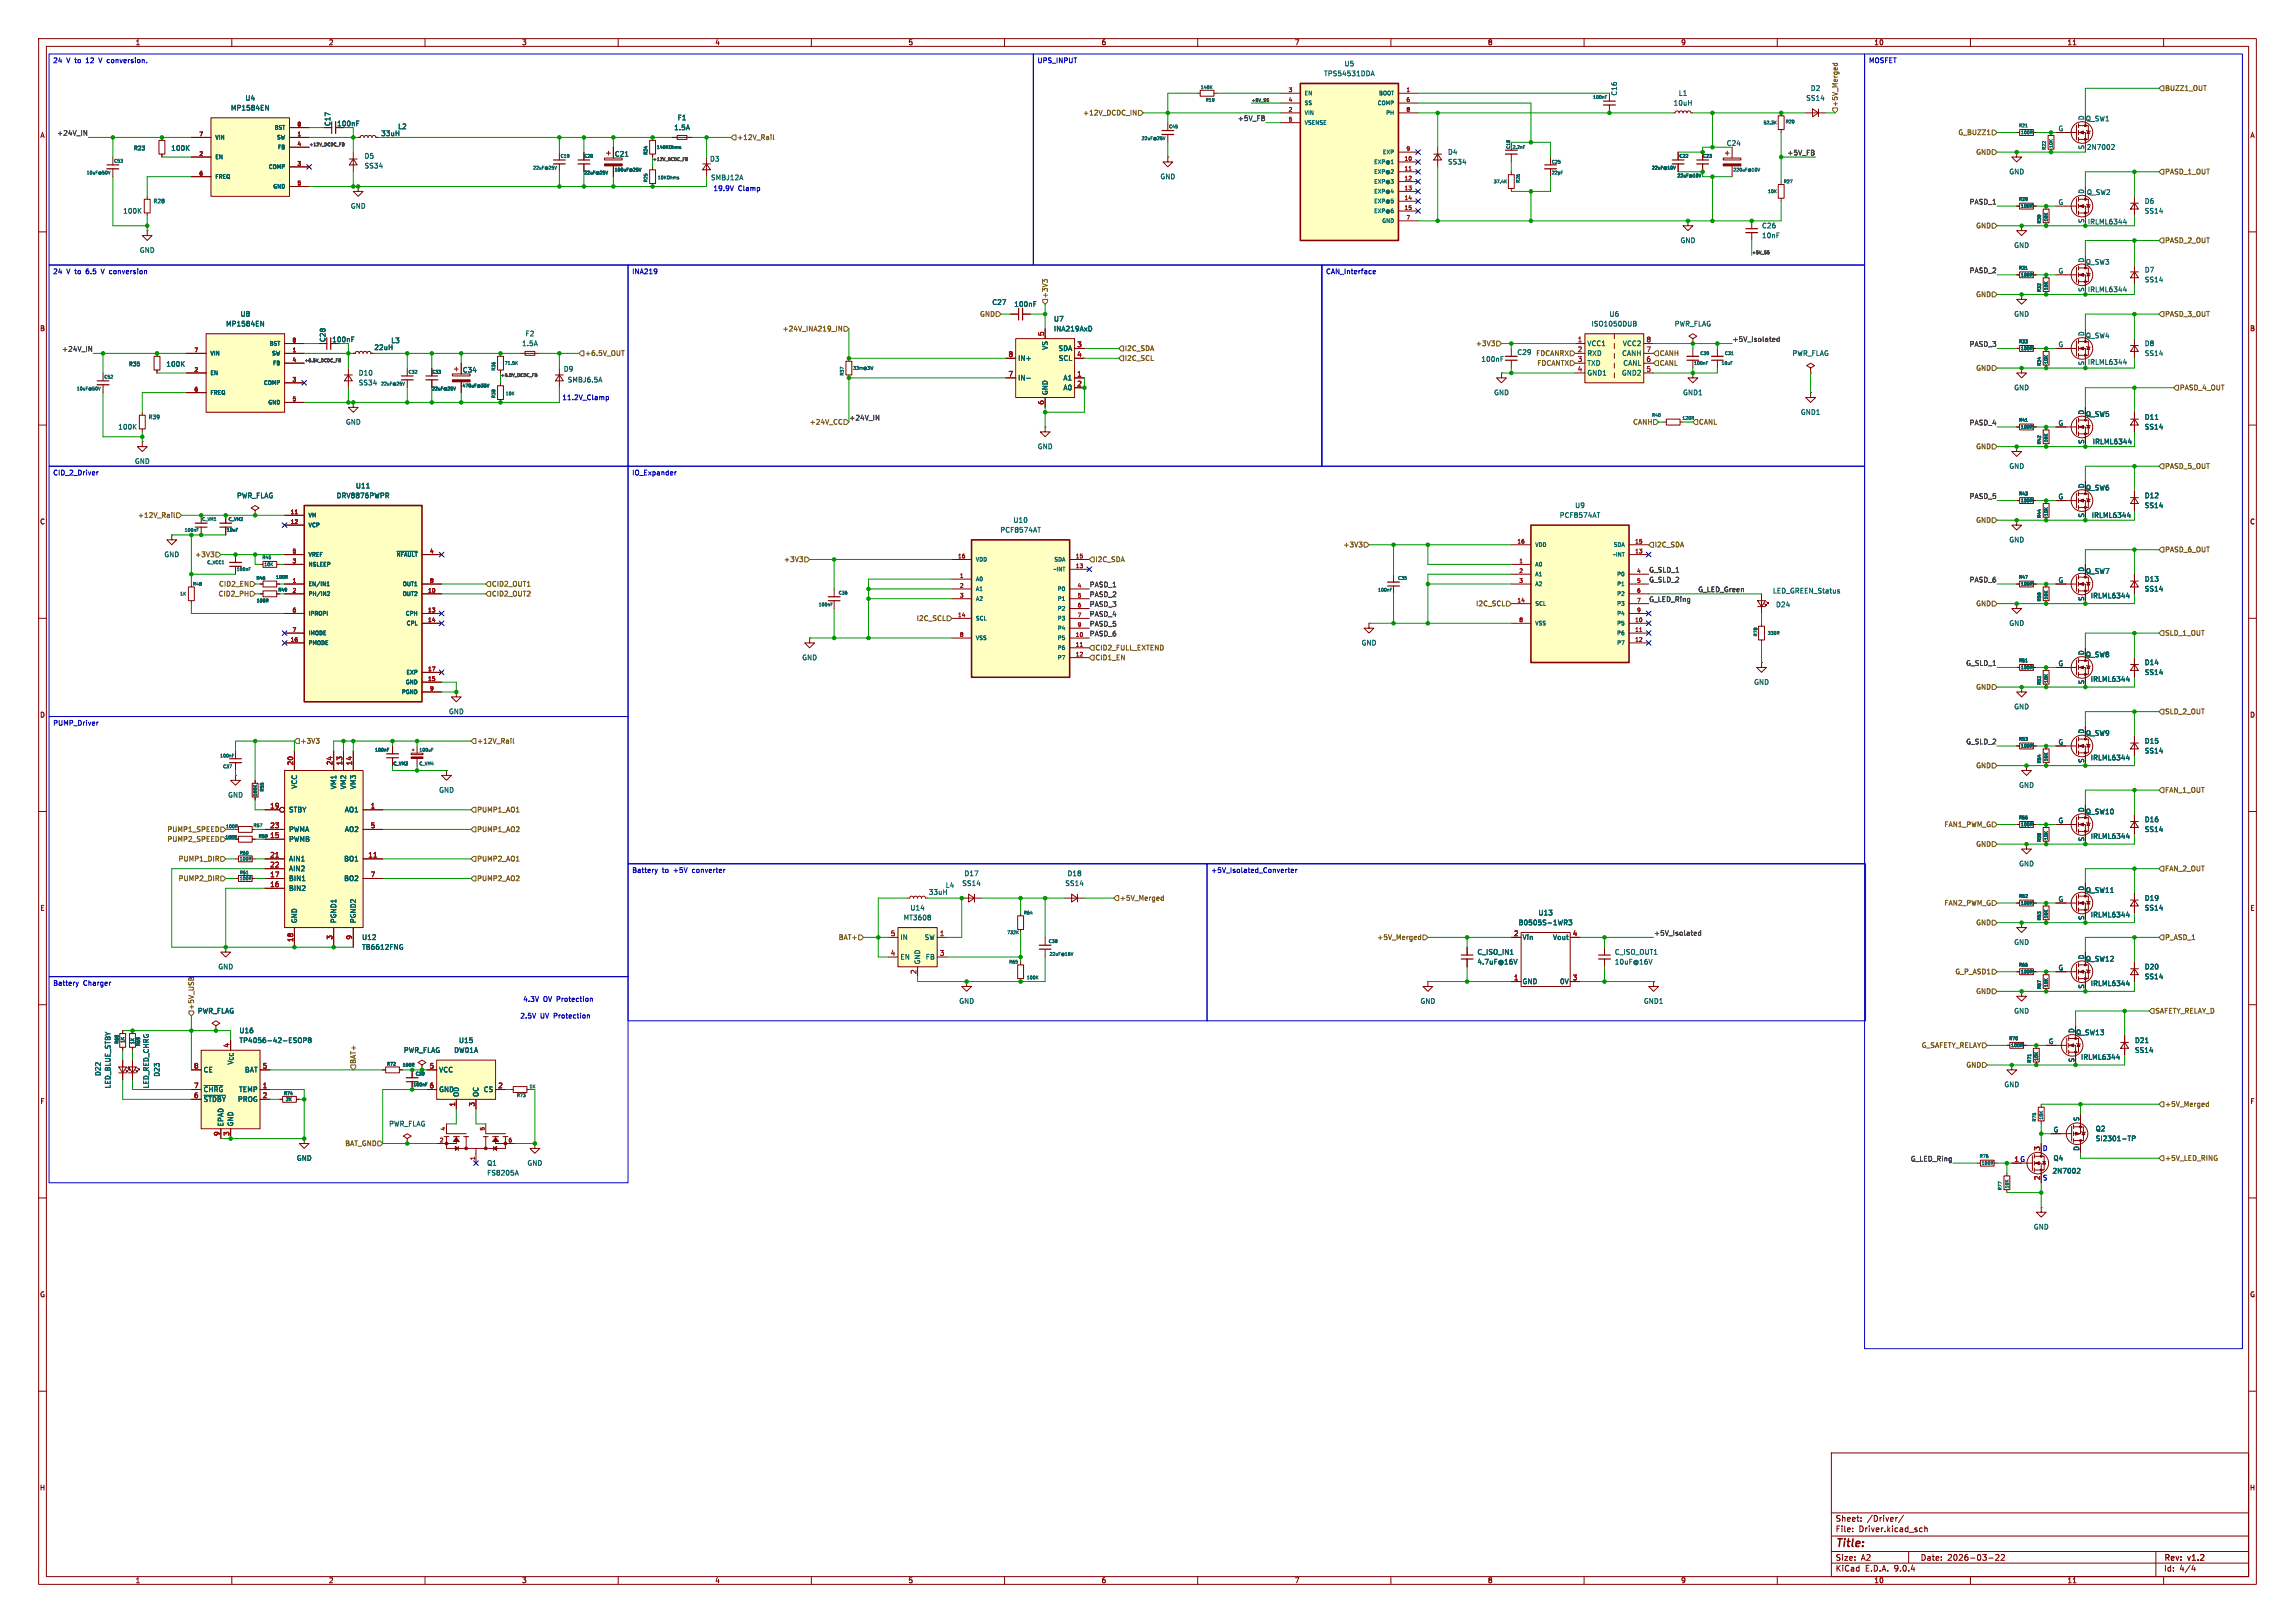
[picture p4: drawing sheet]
<svg xmlns="http://www.w3.org/2000/svg" width="594mm" height="420mm" viewBox="0 0 594 420" stroke-linecap="round" stroke-linejoin="round" font-family="sans-serif">
<defs><g id="words">
<text font-size="2.8" fill="#840000" x="475" y="400.9">Title:</text>
<g font-size="2.1" fill="#840000">
<text x="475" y="394">Sheet:</text>
<text x="483.2" y="394">/Driver/</text>
<text x="475" y="396.7">File:</text>
<text x="481.1" y="396.7">Driver.kicad_sch</text>
<text x="475" y="406.9">KiCad</text>
<text x="475" y="404.1">Size:</text>
<text x="481.7" y="404.1">A2</text>
<text x="482.7" y="406.9">E.D.A.</text>
<text x="490.3" y="406.9">9.0.4</text>
<text x="497" y="404.1">Date:</text>
<text x="504" y="404.1">2026-03-22</text>
<text x="560" y="404.3">Rev:</text>
<text x="560" y="406.9">Id:</text>
<text x="564.1" y="406.9">4/4</text>
<text x="566.4" y="404.3">v1.2</text>
</g>
<g font-size="1.8" fill="#840000">
<text x="35" y="11.9">1</text>
<text x="85" y="11.9">2</text>
<text x="135" y="11.9">3</text>
<text x="185" y="11.9">4</text>
<text x="235" y="11.9">5</text>
<text x="285" y="11.9">6</text>
<text x="335" y="11.9">7</text>
<text x="385" y="11.9">8</text>
<text x="435" y="11.9">9</text>
<text x="485" y="11.9">10</text>
<text x="535" y="11.9">11</text>
<text x="10.3" y="35.9">A</text>
<text x="85.7" y="32.8" transform="rotate(-90 85.7 32.8)">C17</text>
<text x="87.1" y="32.9">100nF</text>
<text x="582.3" y="35.9">A</text>
<text x="10.3" y="85.9">B</text>
<text x="84.4" y="88.6" transform="rotate(-90 84.4 88.6)">C28</text>
<text x="85.9" y="88.7">100nF</text>
<text x="582.3" y="85.9">B</text>
<text x="10.3" y="135.9">C</text>
<text x="582.3" y="135.9">C</text>
<text x="10.3" y="185.9">D</text>
<text x="582.3" y="185.9">D</text>
<text x="10.3" y="235.9">E</text>
<text x="582.3" y="235.9">E</text>
<text x="10.3" y="285.9">F</text>
<text x="582.3" y="285.9">F</text>
<text x="10.3" y="335.9">G</text>
<text x="582.3" y="335.9">G</text>
<text x="10.2" y="385.9">H</text>
<text x="582.2" y="385.9">H</text>
<text x="35" y="409.9">1</text>
<text x="85" y="409.9">2</text>
<text x="135" y="409.9">3</text>
<text x="185" y="409.9">4</text>
<text x="235" y="409.9">5</text>
<text x="285" y="409.9">6</text>
<text x="335" y="409.9">7</text>
<text x="385" y="409.9">8</text>
<text x="435" y="409.9">9</text>
<text x="485" y="409.9">10</text>
<text x="535" y="409.9">11</text>
</g>
<g font-size="1.8" fill="#0000c2">
<text x="13.7" y="16.6">24</text>
<text x="17.2" y="16.6">V to</text>
<text x="22.5" y="16.6">12</text>
<text x="26.1" y="16.6">V conversion.</text>
<text x="268.4" y="16.6">UPS_INPUT</text>
<text x="483.6" y="17">MOSFET</text>
<text x="184.5" y="49.6">19.9V</text>
<text x="191" y="49.6">Clamp</text>
<text x="13.7" y="71.3">24</text>
<text x="17.2" y="71.3">V to</text>
<text x="22.5" y="71.3">6.5</text>
<text x="26.7" y="71.3">V conversion</text>
<text x="163.5" y="71.3">INA219</text>
<text x="343.1" y="71.3">CAN_Interface</text>
<text x="145.4" y="103.7">11.2V_Clamp</text>
<text x="13.7" y="123.3">CID_2_Driver</text>
<text x="163.5" y="123.3">IO_Expander</text>
<text x="13.7" y="188.1">PUMP_Driver</text>
<text x="163.5" y="226.2">Battery</text>
<text x="171.4" y="226.2">to</text>
<text x="174.4" y="226.2">+5V</text>
<text x="179.5" y="226.2">converter</text>
<text x="313.4" y="226.2">+5V_Isolated_Converter</text>
<text x="13.7" y="255.4">Battery</text>
<text x="21.5" y="255.4">Charger</text>
<text x="134.6" y="263.8">2.5V</text>
<text x="135.3" y="259.4">4.3V</text>
<text x="139.8" y="263.8">UV Protection</text>
<text x="140.6" y="259.4">OV Protection</text>
<text x="528.6" y="298">D</text>
<text x="521.3" y="300.7">1 G</text>
<text x="528.6" y="305.7">S</text>
</g>
<g font-size="1.8" fill="#006464">
<text x="347.9" y="17.4">U5</text>
<text x="342.6" y="19.9">TPS54531DDA</text>
<text x="468.6" y="23.7">D2</text>
<text x="59.6" y="28.8">MP1584EN</text>
<text x="63.4" y="26.3">U4</text>
<text x="418.7" y="24.9" transform="rotate(-90 418.7 24.9)">C16</text>
<text x="433.1" y="27.5">10uH</text>
<text x="434.4" y="25">L1</text>
<text x="467.4" y="26.3">SS14</text>
<text x="98.5" y="35.4">33uH</text>
<text x="102.9" y="33.6">L2</text>
<text x="174.4" y="33.9">1.5A</text>
<text x="175.3" y="31.3">F1</text>
<text x="532.7" y="34">G</text>
<text x="539.5" y="31.2" transform="rotate(-90 539.5 31.2)">D</text>
<text x="539.8" y="31.6">Q_SW1</text>
<text x="44.2" y="39.2">100K</text>
<text x="94.2" y="41.2">D5</text>
<text x="159" y="40.7">C21</text>
<text x="374.7" y="40.2">D4</text>
<text x="446.8" y="37.9">C24</text>
<text x="539.5" y="38.8" transform="rotate(-90 539.5 38.8)">S</text>
<text x="540" y="39">2N7002</text>
<text x="94.2" y="43.8">SS34</text>
<text x="183.7" y="42">D3</text>
<text x="183.9" y="46.8">SMBJ12A</text>
<text x="300.2" y="46.6">GND</text>
<text x="374.7" y="42.8">SS34</text>
<text x="519.9" y="45.3">GND</text>
<text x="532.7" y="53.1">G</text>
<text x="539.5" y="50.3" transform="rotate(-90 539.5 50.3)">D</text>
<text x="540" y="50.6">Q_SW2</text>
<text x="555" y="52.9">D6</text>
<text x="31.8" y="55.5">100K</text>
<text x="90.7" y="54.2">GND</text>
<text x="455.9" y="59.3">C26</text>
<text x="539.5" y="57.9" transform="rotate(-90 539.5 57.9)">S</text>
<text x="540.3" y="58.3">IRLML6344</text>
<text x="555" y="55.5">SS14</text>
<text x="36.1" y="65.6">GND</text>
<text x="434.8" y="63.1">GND</text>
<text x="455.9" y="61.8">10nF</text>
<text x="521.2" y="64.4">GND</text>
<text x="532.7" y="70.9">G</text>
<text x="539.5" y="68" transform="rotate(-90 539.5 68)">D</text>
<text x="539.8" y="68.7">Q_SW3</text>
<text x="555" y="70.7">D7</text>
<text x="539.5" y="75.6" transform="rotate(-90 539.5 75.6)">S</text>
<text x="540.3" y="75.8">IRLML6344</text>
<text x="555" y="73.3">SS14</text>
<text x="62.1" y="82.1">U8</text>
<text x="256.7" y="79.1">C27</text>
<text x="262.4" y="79.6">100nF</text>
<text x="272.7" y="83.4">U7</text>
<text x="416.5" y="82.1">U6</text>
<text x="521.2" y="82.1">GND</text>
<text x="58.4" y="84.7">MP1584EN</text>
<text x="101.1" y="89">L3</text>
<text x="135" y="89.8">1.5A</text>
<text x="135.9" y="87.2">F2</text>
<text x="272.7" y="86">INA219AxD</text>
<text x="410.7" y="89.8">VCC1</text>
<text x="411.8" y="84.7">ISO1050DUB</text>
<text x="419.9" y="89.8">VCC2</text>
<text x="433.3" y="84.7">PWR_FLAG</text>
<text x="532.7" y="89.9">G</text>
<text x="539.5" y="87.1" transform="rotate(-90 539.5 87.1)">D</text>
<text x="539.8" y="87.7">Q_SW4</text>
<text x="555" y="89.8">D8</text>
<text x="42.9" y="95.1">100K</text>
<text x="96.8" y="90.8">22uH</text>
<text x="263.4" y="93.6">IN+</text>
<text x="271.4" y="90.6" transform="rotate(-90 271.4 90.6)">VS</text>
<text x="273.9" y="91">SDA</text>
<text x="273.9" y="93.6">SCL</text>
<text x="383.3" y="93.8">100nF</text>
<text x="392.6" y="92">C29</text>
<text x="410.7" y="92.3">RXD</text>
<text x="410.7" y="94.8">TXD</text>
<text x="419.7" y="92.3">CANH</text>
<text x="420" y="94.8">CANL</text>
<text x="463.8" y="92.3">PWR_FLAG</text>
<text x="539.5" y="94.7" transform="rotate(-90 539.5 94.7)">S</text>
<text x="540.3" y="94.6">IRLML6344</text>
<text x="555" y="92.3">SS14</text>
<text x="92.7" y="97.4">D10</text>
<text x="92.7" y="99.9">SS34</text>
<text x="119.6" y="96.6">C34</text>
<text x="145.8" y="96.4">D9</text>
<text x="146.8" y="99.2">SMBJ6.5A</text>
<text x="263.4" y="98.7">IN-</text>
<text x="275.1" y="98.7">A1</text>
<text x="275.1" y="101.2">A0</text>
<text x="410.7" y="97.4">GND1</text>
<text x="419.7" y="97.4">GND2</text>
<text x="521.2" y="101.2">GND</text>
<text x="271.4" y="102.4" transform="rotate(-90 271.4 102.4)">GND</text>
<text x="386.6" y="102.5">GND</text>
<text x="435.5" y="102.5">GND1</text>
<text x="466" y="107.5">GND1</text>
<text x="539.5" y="107.4" transform="rotate(-90 539.5 107.4)">D</text>
<text x="30.5" y="111.4">100K</text>
<text x="89.4" y="110.1">GND</text>
<text x="532.7" y="110.2">G</text>
<text x="539.8" y="108.1">Q_SW5</text>
<text x="555" y="108.8">D11</text>
<text x="555" y="111.4">SS14</text>
<text x="268.5" y="116.4">GND</text>
<text x="539.5" y="115" transform="rotate(-90 539.5 115)">S</text>
<text x="541.5" y="115.2">IRLML6344</text>
<text x="34.8" y="120.2">GND</text>
<text x="519.9" y="121.5">GND</text>
<text x="61.2" y="129.1">PWR_FLAG</text>
<text x="87" y="129.1">DRV8876PWPR</text>
<text x="92" y="126.6">U11</text>
<text x="407.6" y="131.7">U9</text>
<text x="532.7" y="129.3">G</text>
<text x="539.5" y="126.5" transform="rotate(-90 539.5 126.5)">D</text>
<text x="539.8" y="127.1">Q_SW6</text>
<text x="555" y="129.1">D12</text>
<text x="555" y="131.7">SS14</text>
<text x="262.2" y="135.5">U10</text>
<text x="403.6" y="134.2">PCF8574AT</text>
<text x="539.5" y="134.1" transform="rotate(-90 539.5 134.1)">S</text>
<text x="541.3" y="134.2">IRLML6344</text>
<text x="258.8" y="138">PCF8574AT</text>
<text x="519.9" y="140.6">GND</text>
<text x="42.4" y="144.4">GND</text>
<text x="539.5" y="148.1" transform="rotate(-90 539.5 148.1)">D</text>
<text x="539.8" y="148.7">Q_SW7</text>
<text x="458.7" y="153.8">LED_GREEN_Status</text>
<text x="532.7" y="150.9">G</text>
<text x="539.5" y="155.6" transform="rotate(-90 539.5 155.6)">S</text>
<text x="541" y="155">IRLML6344</text>
<text x="555" y="150.7">D13</text>
<text x="555" y="153.3">SS14</text>
<text x="459.6" y="157.3">D24</text>
<text x="352.3" y="167.2">GND</text>
<text x="519.9" y="162.2">GND</text>
<text x="207.5" y="171">GND</text>
<text x="532.7" y="172.5">G</text>
<text x="539.5" y="169.6" transform="rotate(-90 539.5 169.6)">D</text>
<text x="539.8" y="170.3">Q_SW8</text>
<text x="555" y="172.3">D14</text>
<text x="453.9" y="177.4">GND</text>
<text x="539.5" y="177.2" transform="rotate(-90 539.5 177.2)">S</text>
<text x="541" y="176.6">IRLML6344</text>
<text x="555" y="174.9">SS14</text>
<text x="116.1" y="185">GND</text>
<text x="521.2" y="183.7">GND</text>
<text x="539.5" y="190" transform="rotate(-90 539.5 190)">D</text>
<text x="539.8" y="190.6">Q_SW9</text>
<text x="532.7" y="192.8">G</text>
<text x="539.5" y="197.6" transform="rotate(-90 539.5 197.6)">S</text>
<text x="541" y="197">IRLML6344</text>
<text x="555" y="192.6">D15</text>
<text x="555" y="195.2">SS14</text>
<text x="58.9" y="206.6">GND</text>
<text x="77.1" y="204.2" transform="rotate(-90 77.1 204.2)">VCC</text>
<text x="87.2" y="204.4" transform="rotate(-90 87.2 204.4)">VM1</text>
<text x="89.8" y="204.4" transform="rotate(-90 89.8 204.4)">VM2</text>
<text x="92.3" y="204.4" transform="rotate(-90 92.3 204.4)">VM3</text>
<text x="113.5" y="205.3">GND</text>
<text x="522.5" y="204.1">GND</text>
<text x="74.7" y="210.4">STBY</text>
<text x="74.7" y="215.5">PWMA</text>
<text x="89.1" y="210.4">AO1</text>
<text x="89.1" y="215.5">AO2</text>
<text x="532.7" y="213.1">G</text>
<text x="539.5" y="210.3" transform="rotate(-90 539.5 210.3)">D</text>
<text x="539.8" y="210.9">Q_SW10</text>
<text x="555" y="213">D16</text>
<text x="555" y="215.5">SS14</text>
<text x="74.7" y="218">PWMB</text>
<text x="539.5" y="217.9" transform="rotate(-90 539.5 217.9)">S</text>
<text x="541" y="217.3">IRLML6344</text>
<text x="74.7" y="223.1">AIN1</text>
<text x="74.7" y="225.7">AIN2</text>
<text x="89" y="223.1">BO1</text>
<text x="249.5" y="226.9">D17</text>
<text x="276.2" y="226.9">D18</text>
<text x="522.5" y="224.4">GND</text>
<text x="74.7" y="228.2">BIN1</text>
<text x="74.7" y="230.7">BIN2</text>
<text x="89" y="228.2">BO2</text>
<text x="240.3" y="231.7">33uH</text>
<text x="244.7" y="230">L4</text>
<text x="248.9" y="229.5">SS14</text>
<text x="275.6" y="229.5">SS14</text>
<text x="532.7" y="233.4">G</text>
<text x="539.5" y="230.6" transform="rotate(-90 539.5 230.6)">D</text>
<text x="539.8" y="231.2">Q_SW11</text>
<text x="555" y="233.3">D19</text>
<text x="77.1" y="239" transform="rotate(-90 77.1 239)">GND</text>
<text x="87.2" y="239" transform="rotate(-90 87.2 239)">PGND1</text>
<text x="92.3" y="239" transform="rotate(-90 92.3 239)">PGND2</text>
<text x="233.8" y="238.4">MT3608</text>
<text x="235.5" y="235.8">U14</text>
<text x="392.9" y="239.6">B0505S-1WR3</text>
<text x="398.1" y="237.1">U13</text>
<text x="539.5" y="238.2" transform="rotate(-90 539.5 238.2)">S</text>
<text x="541" y="237.6">IRLML6344</text>
<text x="555" y="235.8">SS14</text>
<text x="93.6" y="243.4">U12</text>
<text x="93.6" y="246">TB6612FNG</text>
<text x="232.9" y="243.4">IN</text>
<text x="239.2" y="243.4">SW</text>
<text x="394" y="243.4">Vin</text>
<text x="401.8" y="243.4">Vout</text>
<text x="521.2" y="244.7">GND</text>
<text x="56.4" y="251.1">GND</text>
<text x="232.9" y="248.5">EN</text>
<text x="238.4" y="249.7" transform="rotate(-90 238.4 249.7)">GND</text>
<text x="239.5" y="248.5">FB</text>
<text x="382.3" y="249.8">4.7uF@16V</text>
<text x="382.3" y="247.2">C_ISO_IN1</text>
<text x="417.8" y="247.2">C_ISO_OUT1</text>
<text x="417.8" y="249.8">10uF@16V</text>
<text x="532.7" y="251.2">G</text>
<text x="539.5" y="248.4" transform="rotate(-90 539.5 248.4)">D</text>
<text x="539.8" y="249">Q_SW12</text>
<text x="555" y="251.1">D20</text>
<text x="394" y="254.9">GND</text>
<text x="403.6" y="254.9">0V</text>
<text x="539.5" y="256" transform="rotate(-90 539.5 256)">S</text>
<text x="541" y="255.4">IRLML6344</text>
<text x="555" y="253.6">SS14</text>
<text x="51.1" y="262.5">PWR_FLAG</text>
<text x="248.2" y="259.9">GND</text>
<text x="367.5" y="259.9">GND</text>
<text x="425.3" y="259.9">GND1</text>
<text x="521.2" y="262.5">GND</text>
<text x="61.8" y="267.6">U16</text>
<text x="537" y="267.4" transform="rotate(-90 537 267.4)">D</text>
<text x="537.2" y="268.1">Q_SW13</text>
<text x="60.6" y="275.7" transform="rotate(-90 60.6 275.7)">V_{CC}</text>
<text x="61.8" y="270.1">TP4056-42-ESOP8</text>
<text x="104.4" y="272.6">PWR_FLAG</text>
<text x="117.4" y="272.6">DW01A</text>
<text x="118.7" y="270.1">U15</text>
<text x="530.1" y="270.3">G</text>
<text x="537" y="275" transform="rotate(-90 537 275)">S</text>
<text x="538.5" y="274.4">IRLML6344</text>
<text x="552.5" y="270.1">D21</text>
<text x="552.5" y="272.6">SS14</text>
<text x="26.3" y="278.6" transform="rotate(-90 26.3 278.6)">D22</text>
<text x="28.8" y="281.8" transform="rotate(-90 28.8 281.8)">LED_BLUE_STBY</text>
<text x="38.7" y="281.8" transform="rotate(-90 38.7 281.8)">LED_RED_CHRG</text>
<text x="41.5" y="278.7" transform="rotate(-90 41.5 278.7)">D23</text>
<text x="52.6" y="277.7">CE</text>
<text x="63.3" y="277.7">BAT</text>
<text x="113.5" y="277.7">VCC</text>
<text x="518.7" y="281.5">GND</text>
<text x="52.6" y="282.8">~{CHRG}</text>
<text x="52.6" y="285.3">~{STDBY} PROG</text>
<text x="61.8" y="282.8">TEMP</text>
<text x="113.5" y="282.8">GND</text>
<text x="119" y="284" transform="rotate(-90 119 284)">OD</text>
<text x="124.1" y="284" transform="rotate(-90 124.1 284)">OC</text>
<text x="125.1" y="282.8">CS</text>
<text x="58" y="291.6" transform="rotate(-90 58 291.6)">EPAD</text>
<text x="60.6" y="291.6" transform="rotate(-90 60.6 291.6)">GND</text>
<text x="100.6" y="291.7">PWR_FLAG</text>
<text x="531.4" y="293.1">G</text>
<text x="538.2" y="290.3" transform="rotate(-90 538.2 290.3)">S</text>
<text x="542.3" y="293">Q2</text>
<text x="538.2" y="297.9" transform="rotate(-90 538.2 297.9)">D</text>
<text x="542.3" y="295.5">SI2301-TP</text>
<text x="76.7" y="300.6">GND</text>
<text x="126" y="304.4">FS8205A</text>
<text x="126" y="301.9">Q1</text>
<text x="136.4" y="301.9">GND</text>
<text x="531.1" y="303.9">2N7002</text>
<text x="531.4" y="300.6">Q4</text>
<text x="526.3" y="318.4">GND</text>
</g>
<g font-size="1.8" fill="#725600">
<text x="560.3" y="23.7">BUZZ1_OUT</text>
<text x="475.8" y="27.7" transform="rotate(-90 475.8 27.7)">+5V_Merged</text>
<text x="280.2" y="30.1">+12V_DCDC_IN</text>
<text x="506.8" y="35.2">G_BUZZ1</text>
<text x="190.7" y="36.4">+12V_Rail</text>
<text x="511.4" y="40.2">GND</text>
<text x="560.3" y="45.3">PASD_1_OUT</text>
<text x="511.4" y="59.3">GND</text>
<text x="560.3" y="63.1">PASD_2_OUT</text>
<text x="271.4" y="77.3" transform="rotate(-90 271.4 77.3)">+3V3</text>
<text x="511.4" y="77.1">GND</text>
<text x="253.5" y="82.1">GND</text>
<text x="560.3" y="82.1">PASD_3_OUT</text>
<text x="202.4" y="86">+24V_INA219_IN</text>
<text x="381.9" y="89.8">+3V3</text>
<text x="151.3" y="92.3">+6.5V_OUT</text>
<text x="291" y="93.6">I2C_SCL</text>
<text x="291" y="91">I2C_SDA</text>
<text x="397.5" y="92.3">FDCANRX</text>
<text x="397.8" y="94.8">FDCANTX</text>
<text x="429.5" y="92.3">CANH</text>
<text x="429.5" y="94.8">CANL</text>
<text x="511.4" y="96.1">GND</text>
<text x="564.1" y="101.2">PASD_4_OUT</text>
<text x="209.5" y="110.1">+24V_CC</text>
<text x="422.6" y="110.1">CANH</text>
<text x="439.6" y="110.1">CANL</text>
<text x="511.4" y="116.4">GND</text>
<text x="560.3" y="121.5">PASD_5_OUT</text>
<text x="35.6" y="134.2">+12V_Rail</text>
<text x="511.4" y="135.5">GND</text>
<text x="347.6" y="141.8">+3V3</text>
<text x="428.2" y="141.8">I2C_SDA</text>
<text x="560.3" y="143.1">PASD_6_OUT</text>
<text x="50.4" y="144.4">+3V3</text>
<text x="202.8" y="145.6">+3V3</text>
<text x="283.4" y="145.6">I2C_SDA</text>
<text x="56.5" y="154.5">CID2_PH</text>
<text x="56.6" y="152">CID2_EN</text>
<text x="127.2" y="154.5">CID2_OUT2</text>
<text x="127.2" y="152">CID2_OUT1</text>
<text x="237.2" y="160.9">I2C_SCL</text>
<text x="381.9" y="157.1">I2C_SCL</text>
<text x="511.4" y="157.1">GND</text>
<text x="560.3" y="164.7">SLD_1_OUT</text>
<text x="283.4" y="171">CID1_EN</text>
<text x="283.4" y="168.5">CID2_FULL_EXTEND</text>
<text x="511.4" y="178.7">GND</text>
<text x="560.3" y="185">SLD_2_OUT</text>
<text x="77.7" y="192.6">+3V3</text>
<text x="123.4" y="192.6">+12V_Rail</text>
<text x="511.4" y="199">GND</text>
<text x="560.3" y="205.3">FAN_1_OUT</text>
<text x="43.2" y="215.5">PUMP1_SPEED</text>
<text x="123.4" y="215.5">PUMP1_AO2</text>
<text x="123.4" y="210.4">PUMP1_AO1</text>
<text x="503.1" y="214.2">FAN1_PWM_G</text>
<text x="43.2" y="218">PUMP2_SPEED</text>
<text x="511.4" y="219.3">GND</text>
<text x="46.1" y="223.1">PUMP1_DIR</text>
<text x="123.4" y="223.1">PUMP2_AO1</text>
<text x="560.3" y="225.7">FAN_2_OUT</text>
<text x="46.1" y="228.2">PUMP2_DIR</text>
<text x="123.4" y="228.2">PUMP2_AO2</text>
<text x="289.8" y="233.3">+5V_Merged</text>
<text x="503.1" y="234.5">FAN2_PWM_G</text>
<text x="511.4" y="239.6">GND</text>
<text x="217" y="243.4">BAT+</text>
<text x="356.4" y="243.4">+5V_Merged</text>
<text x="560.3" y="243.4">P_ASD_1</text>
<text x="506" y="252.3">G_P_ASD1</text>
<text x="511.4" y="257.4">GND</text>
<text x="50.4" y="261.4" transform="rotate(-90 50.4 261.4)">+5V_USB</text>
<text x="557.7" y="262.5">SAFETY_RELAY_D</text>
<text x="92.3" y="275.4" transform="rotate(-90 92.3 275.4)">BAT+</text>
<text x="497.3" y="271.4">G_SAFETY_RELAY</text>
<text x="508.8" y="276.5">GND</text>
<text x="560.3" y="286.6">+5V_Merged</text>
<text x="89.2" y="296.8">BAT_GND</text>
<text x="560.3" y="300.6">+5V_LED_RING</text>
</g>
<g font-size="1.8" fill="#0f0f0f">
<text x="14.7" y="35.2">+24V_IN</text>
<text x="320.3" y="31.4">+5V_FB</text>
<text x="462.5" y="40.3">+5V_FB</text>
<text x="509.7" y="53">PASD_1</text>
<text x="509.7" y="70.8">PASD_2</text>
<text x="448.3" y="88.6">+5V_Isolated</text>
<text x="509.7" y="89.8">PASD_3</text>
<text x="15.9" y="91.1">+24V_IN</text>
<text x="219.7" y="108.9">+24V_IN</text>
<text x="509.7" y="110.1">PASD_4</text>
<text x="509.7" y="129.2">PASD_5</text>
<text x="426.7" y="148.2">G_SLD_1</text>
<text x="281.9" y="152.1">PASD_1</text>
<text x="281.9" y="154.6">PASD_2</text>
<text x="426.7" y="155.9">G_LED_Ring</text>
<text x="426.7" y="150.8">G_SLD_2</text>
<text x="439.4" y="153.3">G_LED_Green</text>
<text x="509.7" y="150.8">PASD_6</text>
<text x="281.9" y="157.1">PASD_3</text>
<text x="281.9" y="159.7">PASD_4</text>
<text x="281.9" y="164.8">PASD_6</text>
<text x="281.9" y="162.2">PASD_5</text>
<text x="508.8" y="172.4">G_SLD_1</text>
<text x="508.8" y="192.7">G_SLD_2</text>
<text x="428" y="242.2">+5V_Isolated</text>
<text x="494.4" y="300.6">G_LED_Ring</text>
</g>
<g font-size="1.8" fill="#a90000">
<text x="270.3" y="87.1" transform="rotate(-90 270.3 87.1)">5</text>
<text x="278.7" y="89.9">3</text>
<text x="408.2" y="88.6">1</text>
<text x="426" y="88.6">8</text>
<text x="260.9" y="92.5">8</text>
<text x="278.7" y="92.5">4</text>
<text x="408.2" y="91.2">2</text>
<text x="408.2" y="93.7">3</text>
<text x="426" y="91.2">7</text>
<text x="426" y="93.7">6</text>
<text x="260.9" y="97.5">7</text>
<text x="278.7" y="97.5">1</text>
<text x="278.7" y="100.1">2</text>
<text x="408.2" y="96.3">4</text>
<text x="426" y="96.3">5</text>
<text x="270.3" y="104.8" transform="rotate(-90 270.3 104.8)">6</text>
<text x="75.9" y="198.2" transform="rotate(-90 75.9 198.2)">20</text>
<text x="86.1" y="198.2" transform="rotate(-90 86.1 198.2)">24</text>
<text x="88.6" y="198.2" transform="rotate(-90 88.6 198.2)">13</text>
<text x="91.2" y="198.2" transform="rotate(-90 91.2 198.2)">14</text>
<text x="69.8" y="209.3">19</text>
<text x="95.8" y="209.3">1</text>
<text x="69.8" y="214.4">23</text>
<text x="95.8" y="214.4">5</text>
<text x="69.8" y="216.9">15</text>
<text x="69.8" y="222">21</text>
<text x="95.2" y="222">11</text>
<text x="69.8" y="224.5">22</text>
<text x="69.8" y="227.1">17</text>
<text x="95.8" y="227.1">7</text>
<text x="69.8" y="229.6">16</text>
<text x="75.9" y="243.9" transform="rotate(-90 75.9 243.9)">18</text>
<text x="86.1" y="243.3" transform="rotate(-90 86.1 243.3)">3</text>
<text x="91.2" y="243.3" transform="rotate(-90 91.2 243.3)">9</text>
<text x="230.4" y="242.3">5</text>
<text x="243.1" y="242.3">1</text>
<text x="391.7" y="242.3">2</text>
<text x="407" y="242.3">4</text>
<text x="230.4" y="247.4">4</text>
<text x="243.1" y="247.4">3</text>
<text x="237.2" y="252.2" transform="rotate(-90 237.2 252.2)">2</text>
<text x="391.7" y="253.7">1</text>
<text x="407" y="253.7">3</text>
<text x="59.4" y="271.2" transform="rotate(-90 59.4 271.2)">4</text>
<text x="50.1" y="276.6">8</text>
<text x="50.1" y="281.7">7</text>
<text x="67.9" y="276.6">5</text>
<text x="67.9" y="281.7">1</text>
<text x="111.1" y="276.6">5</text>
<text x="111.1" y="281.7">6</text>
<text x="128.8" y="281.7">2</text>
<text x="50.1" y="284.2">6</text>
<text x="67.9" y="284.2">2</text>
<text x="117.9" y="286.5" transform="rotate(-90 117.9 286.5)">1</text>
<text x="122.9" y="286.5" transform="rotate(-90 122.9 286.5)">3</text>
<text x="56.9" y="294.1" transform="rotate(-90 56.9 294.1)">9</text>
<text x="59.4" y="294.1" transform="rotate(-90 59.4 294.1)">3</text>
<text x="528.1" y="297.9" transform="rotate(-90 528.1 297.9)">3</text>
<text x="521.3" y="300.7">1</text>
<text x="528.1" y="305.5" transform="rotate(-90 528.1 305.5)">2</text>
</g>
<g font-size="1.4" fill="#a90000">
<text x="333.4" y="23.9">3</text>
<text x="363.9" y="23.9">1</text>
<text x="333.4" y="26.4">4</text>
<text x="333.4" y="29">2</text>
<text x="363.9" y="26.4">6</text>
<text x="363.9" y="29">8</text>
<text x="51.5" y="35.3">7</text>
<text x="76.9" y="32.8">8</text>
<text x="76.9" y="35.3">1</text>
<text x="333.4" y="31.5">5</text>
<text x="51.5" y="40.4">2</text>
<text x="76.9" y="37.8">4</text>
<text x="363.4" y="41.7">10</text>
<text x="363.9" y="39.1">9</text>
<text x="51.5" y="45.5">6</text>
<text x="76.9" y="42.9">3</text>
<text x="363.4" y="44.2">11</text>
<text x="363.4" y="46.7">12</text>
<text x="76.9" y="48">5</text>
<text x="363.4" y="49.3">13</text>
<text x="363.4" y="51.8">14</text>
<text x="363.4" y="54.4">15</text>
<text x="363.9" y="56.9">7</text>
<text x="75.6" y="88.6">8</text>
<text x="50.2" y="91.2">7</text>
<text x="75.6" y="91.2">1</text>
<text x="75.6" y="93.7">4</text>
<text x="50.2" y="96.3">2</text>
<text x="50.2" y="101.3">6</text>
<text x="75.6" y="98.8">3</text>
<text x="75.6" y="103.9">5</text>
<text x="75.1" y="133.1">11</text>
<text x="75.1" y="135.6">12</text>
<text x="75.6" y="143.3">5</text>
<text x="111.1" y="143.3">4</text>
<text x="392.6" y="140.7">16</text>
<text x="423.1" y="140.7">15</text>
<text x="423.1" y="143.3">13</text>
<text x="75.6" y="145.8">3</text>
<text x="247.8" y="144.5">16</text>
<text x="248.3" y="149.6">1</text>
<text x="278.3" y="144.5">15</text>
<text x="278.3" y="147.1">13</text>
<text x="393.1" y="145.8">1</text>
<text x="393.1" y="148.3">2</text>
<text x="423.6" y="148.3">4</text>
<text x="75.6" y="150.9">1</text>
<text x="75.6" y="153.4">2</text>
<text x="110.7" y="153.4">10</text>
<text x="111.1" y="150.9">8</text>
<text x="248.3" y="152.1">2</text>
<text x="248.3" y="154.7">3</text>
<text x="278.8" y="152.1">4</text>
<text x="278.8" y="154.7">5</text>
<text x="392.6" y="156">14</text>
<text x="393.1" y="150.9">3</text>
<text x="423.6" y="150.9">5</text>
<text x="423.6" y="153.4">6</text>
<text x="423.6" y="156">7</text>
<text x="75.6" y="158.5">6</text>
<text x="110.7" y="158.5">13</text>
<text x="110.7" y="161">14</text>
<text x="247.8" y="159.8">14</text>
<text x="278.8" y="157.2">6</text>
<text x="278.8" y="159.8">7</text>
<text x="393.1" y="161">8</text>
<text x="423.1" y="161">10</text>
<text x="423.6" y="158.5">9</text>
<text x="75.1" y="166.1">16</text>
<text x="75.6" y="163.6">7</text>
<text x="248.3" y="164.8">8</text>
<text x="278.3" y="164.8">10</text>
<text x="278.3" y="167.4">11</text>
<text x="278.8" y="162.3">9</text>
<text x="423.1" y="163.6">11</text>
<text x="423.1" y="166.1">12</text>
<text x="110.7" y="173.7">17</text>
<text x="278.3" y="169.9">12</text>
<text x="110.7" y="176.3">15</text>
<text x="111.1" y="178.8">9</text>
<text x="115.3" y="292.7" transform="rotate(-90 115.3 292.7)">4</text>
<text x="125.5" y="292.7" transform="rotate(-90 125.5 292.7)">5</text>
<text x="113.7" y="295.7">2</text>
<text x="131.5" y="295.7">6</text>
<text x="122.9" y="300.3" transform="rotate(-90 122.9 300.3)">1</text>
</g>
<g font-size="1.4" fill="#006464">
<text x="337.6" y="24.9">EN</text>
<text x="337.6" y="27.4">SS</text>
<text x="337.6" y="29.9">VIN</text>
<text x="356.4" y="27.4">COMP</text>
<text x="356.8" y="24.9">BOOT</text>
<text x="358.6" y="29.9">PH</text>
<text x="70.9" y="33.8">BST</text>
<text x="337.6" y="32.5">VSENSE</text>
<text x="34.5" y="39.1">R23</text>
<text x="55.6" y="36.3">VIN</text>
<text x="55.6" y="41.4">EN</text>
<text x="71.5" y="36.3">SW</text>
<text x="71.8" y="38.8">FB</text>
<text x="357.8" y="40.1">EXP</text>
<text x="55.6" y="46.5">FREQ</text>
<text x="69.4" y="43.9">COMP</text>
<text x="355.5" y="42.6">EXP@1</text>
<text x="355.5" y="45.2">EXP@2</text>
<text x="355.5" y="47.7">EXP@3</text>
<text x="39.6" y="52.8">R28</text>
<text x="70.6" y="49">GND</text>
<text x="355.5" y="50.3">EXP@4</text>
<text x="355.5" y="52.8">EXP@5</text>
<text x="355.5" y="55.3">EXP@6</text>
<text x="357.6" y="57.9">GND</text>
<text x="69.6" y="89.6">BST</text>
<text x="33.2" y="95">R35</text>
<text x="54.4" y="92.2">VIN</text>
<text x="70.3" y="92.2">SW</text>
<text x="70.5" y="94.7">FB</text>
<text x="54.4" y="97.3">EN</text>
<text x="68.1" y="99.8">COMP</text>
<text x="54.4" y="102.3">FREQ</text>
<text x="69.3" y="104.9">GND</text>
<text x="38.3" y="108.7">R39</text>
<text x="79.8" y="134.1">VM</text>
<text x="79.8" y="136.6">VCP</text>
<text x="397.3" y="141.7">VDD</text>
<text x="417.5" y="141.7">SDA</text>
<text x="79.8" y="144.2">VREF</text>
<text x="79.8" y="146.8">NSLEEP</text>
<text x="102.5" y="144.2">~{NFAULT}</text>
<text x="252.5" y="145.5">VDD</text>
<text x="272.5" y="148.1">~INT</text>
<text x="272.7" y="145.5">SDA</text>
<text x="397.3" y="146.8">A0</text>
<text x="397.3" y="149.3">A1</text>
<text x="417.3" y="144.2">~INT</text>
<text x="418.4" y="149.3">P0</text>
<text x="79.8" y="151.9">EN/IN1</text>
<text x="79.8" y="154.4">PH/IN2</text>
<text x="104.1" y="151.9">OUT1</text>
<text x="104.1" y="154.4">OUT2</text>
<text x="252.5" y="150.6">A0</text>
<text x="252.5" y="153.1">A1</text>
<text x="252.5" y="155.7">A2</text>
<text x="273.6" y="153.1">P0</text>
<text x="273.6" y="155.7">P1</text>
<text x="397.3" y="151.9">A2</text>
<text x="418.4" y="151.9">P1</text>
<text x="418.4" y="154.4">P2</text>
<text x="79.8" y="159.5">IPROPI</text>
<text x="104.9" y="159.5">CPH</text>
<text x="252.5" y="160.8">SCL</text>
<text x="273.6" y="158.2">P2</text>
<text x="273.6" y="160.8">P3</text>
<text x="397.3" y="156.9">SCL</text>
<text x="418.4" y="156.9">P3</text>
<text x="418.4" y="159.5">P4</text>
<text x="79.8" y="164.6">IMODE</text>
<text x="79.8" y="167.1">PMODE</text>
<text x="105.1" y="162">CPL</text>
<text x="252.5" y="165.8">VSS</text>
<text x="273.6" y="163.3">P4</text>
<text x="273.6" y="165.8">P5</text>
<text x="397.3" y="162">VSS</text>
<text x="418.4" y="162">P5</text>
<text x="418.4" y="164.6">P6</text>
<text x="418.4" y="167.1">P7</text>
<text x="273.6" y="168.4">P6</text>
<text x="273.6" y="170.9">P7</text>
<text x="103.8" y="179.8">PGND</text>
<text x="104.9" y="177.3">GND</text>
<text x="105" y="174.7">EXP</text>
</g>
<g font-size="1.1" fill="#006464">
<text x="310.6" y="23.2">140K</text>
<text x="311.9" y="26.5">R19</text>
<text x="412.2" y="25.8">100nF</text>
<text x="302.4" y="33.4">C45</text>
<text x="456.3" y="32.4">52.3K</text>
<text x="462" y="32.1">R20</text>
<text x="522.4" y="33.1">R21</text>
<text x="522.9" y="34.9">100R</text>
<text x="145" y="41">C19</text>
<text x="151.1" y="41">C20</text>
<text x="167.8" y="40.2" transform="rotate(-90 167.8 40.2)">R24</text>
<text x="169.8" y="38.7">140KOhms</text>
<text x="295.3" y="36.4">22uF@25V</text>
<text x="391" y="38.7" transform="rotate(-90 391 38.7)">C18</text>
<text x="391.3" y="38.7">2.2nF</text>
<text x="434.5" y="41">C22</text>
<text x="440.6" y="41">C23</text>
<text x="529.7" y="38.9" transform="rotate(-90 529.7 38.9)">R22</text>
<text x="531.5" y="38.4" transform="rotate(-90 531.5 38.4)">10K</text>
<text x="22.3" y="45.3">10uF@50V</text>
<text x="29.4" y="42.3">C53</text>
<text x="137.8" y="44.1">22uF@25V</text>
<text x="151.1" y="45.3">22uF@25V</text>
<text x="158.9" y="44.6">100uF@25V</text>
<text x="167.8" y="47.3" transform="rotate(-90 167.8 47.3)">R25</text>
<text x="170.1" y="46.6">10KOhms</text>
<text x="386.5" y="47.6">37.4K</text>
<text x="393.6" y="47.5" transform="rotate(-90 393.6 47.5)">R26</text>
<text x="401.5" y="45.3">22pF</text>
<text x="401.5" y="42.5">C25</text>
<text x="427.4" y="44.1">22uF@10V</text>
<text x="434" y="46.1">22uF@10V</text>
<text x="448.5" y="44.6">220uF@10V</text>
<text x="461.5" y="47.6">R27</text>
<text x="457.5" y="50.2">10K</text>
<text x="522.4" y="52.2">R29</text>
<text x="522.9" y="54">100R</text>
<text x="528.4" y="58" transform="rotate(-90 528.4 58)">R30</text>
<text x="530.2" y="57.5" transform="rotate(-90 530.2 57.5)">10K</text>
<text x="522.4" y="70">R31</text>
<text x="522.9" y="71.7">100R</text>
<text x="528.4" y="75.8" transform="rotate(-90 528.4 75.8)">R32</text>
<text x="530.2" y="75.3" transform="rotate(-90 530.2 75.3)">10K</text>
<text x="522.4" y="89">R33</text>
<text x="130.5" y="94.6">71.5K</text>
<text x="220.6" y="95.9">33m@3W</text>
<text x="438.3" y="94.6">100nF</text>
<text x="439.9" y="92.1">C30</text>
<text x="445.4" y="94.6">10uF</text>
<text x="446.3" y="92.1">C31</text>
<text x="522.9" y="90.8">100R</text>
<text x="528.4" y="94.8" transform="rotate(-90 528.4 94.8)">R34</text>
<text x="530.2" y="94.3" transform="rotate(-90 530.2 94.3)">10K</text>
<text x="19.7" y="101.2">10uF@50V</text>
<text x="26.8" y="98.2">C52</text>
<text x="98.5" y="99.9">22uF@25V</text>
<text x="105.6" y="96.9">C32</text>
<text x="111.7" y="96.9">C33</text>
<text x="111.7" y="101.2">22uF@25V</text>
<text x="119.6" y="100.5">470uF@35V</text>
<text x="128.4" y="96.1" transform="rotate(-90 128.4 96.1)">R36</text>
<text x="218.6" y="97.4" transform="rotate(-90 218.6 97.4)">R37</text>
<text x="128.4" y="103.2" transform="rotate(-90 128.4 103.2)">R38</text>
<text x="130.7" y="102.5">10K</text>
<text x="427.4" y="108.1">R40</text>
<text x="435.3" y="108.8">120R</text>
<text x="522.4" y="109.3">R41</text>
<text x="522.9" y="111.1">100R</text>
<text x="528.4" y="115.1" transform="rotate(-90 528.4 115.1)">R42</text>
<text x="530.2" y="114.6" transform="rotate(-90 530.2 114.6)">10K</text>
<text x="522.4" y="128.4">R43</text>
<text x="522.9" y="130.2">100R</text>
<text x="47.6" y="137.8">100nF</text>
<text x="52.1" y="135">C_VM1</text>
<text x="58.6" y="137.8">10uF</text>
<text x="59" y="135">C_VM2</text>
<text x="528.4" y="134.2" transform="rotate(-90 528.4 134.2)">R44</text>
<text x="530.2" y="133.7" transform="rotate(-90 530.2 133.7)">10K</text>
<text x="53.5" y="146.2">C_VCC1</text>
<text x="61.1" y="147.9">100nF</text>
<text x="67.7" y="144.9">R45</text>
<text x="68.2" y="146.7">10K</text>
<text x="71.3" y="150">100R</text>
<text x="522.4" y="150">R47</text>
<text x="46.5" y="154.3">1K</text>
<text x="49.8" y="151.8">R48</text>
<text x="66.2" y="150.2">R46</text>
<text x="216.9" y="154">C36</text>
<text x="356.5" y="153.3">100nF</text>
<text x="361.7" y="150.2">C35</text>
<text x="522.9" y="151.8">100R</text>
<text x="528.4" y="155.8" transform="rotate(-90 528.4 155.8)">R50</text>
<text x="530.2" y="155.3" transform="rotate(-90 530.2 155.3)">10K</text>
<text x="66.3" y="156.1">100R</text>
<text x="211.7" y="157.1">100nF</text>
<text x="455" y="164.8" transform="rotate(-90 455 164.8)">R78</text>
<text x="457.4" y="164.5">330R</text>
<text x="522.4" y="171.6">R51</text>
<text x="522.9" y="173.3">100R</text>
<text x="528.4" y="177.4" transform="rotate(-90 528.4 177.4)">R52</text>
<text x="530.2" y="176.9" transform="rotate(-90 530.2 176.9)">10K</text>
<text x="522.4" y="191.9">R53</text>
<text x="56.8" y="196.2">100nF</text>
<text x="96.9" y="194.7">100nF</text>
<text x="108.4" y="194.7">100uF</text>
<text x="522.9" y="193.7">100R</text>
<text x="528.4" y="197.7" transform="rotate(-90 528.4 197.7)">R54</text>
<text x="530.2" y="197.2" transform="rotate(-90 530.2 197.2)">10K</text>
<text x="57.6" y="199">C37</text>
<text x="101.7" y="198.2">C_VM3</text>
<text x="108.4" y="198.2">C_VM4</text>
<text x="66.7" y="206.3" transform="rotate(-90 66.7 206.3)">100K</text>
<text x="68.4" y="205" transform="rotate(-90 68.4 205)">R55</text>
<text x="58.3" y="214.5">100R</text>
<text x="65.5" y="214.2">R57</text>
<text x="522.4" y="212.2">R56</text>
<text x="522.9" y="214">100R</text>
<text x="58.2" y="217.3">100R</text>
<text x="61.9" y="221.4">R60</text>
<text x="66.8" y="217">R59</text>
<text x="528.4" y="218" transform="rotate(-90 528.4 218)">R58</text>
<text x="530.2" y="217.5" transform="rotate(-90 530.2 217.5)">10K</text>
<text x="61.9" y="222.9">100R</text>
<text x="61.9" y="228">100R</text>
<text x="61.9" y="226.4">R61</text>
<text x="522.4" y="232.5">R62</text>
<text x="264.8" y="236.8">R64</text>
<text x="522.9" y="234.3">100R</text>
<text x="528.4" y="238.3" transform="rotate(-90 528.4 238.3)">R63</text>
<text x="530.2" y="237.8" transform="rotate(-90 530.2 237.8)">10K</text>
<text x="260.5" y="241.9">732K</text>
<text x="271.3" y="244.2">C38</text>
<text x="261" y="249.5">R65</text>
<text x="271.5" y="247.5">22uF@16V</text>
<text x="522.4" y="250.3">R66</text>
<text x="265.6" y="253.6">100K</text>
<text x="522.9" y="252.1">100R</text>
<text x="528.4" y="256.1" transform="rotate(-90 528.4 256.1)">R67</text>
<text x="530.2" y="255.6" transform="rotate(-90 530.2 255.6)">10K</text>
<text x="519.9" y="269.4">R70</text>
<text x="30.9" y="270.3" transform="rotate(-90 30.9 270.3)">R68</text>
<text x="32.4" y="270" transform="rotate(-90 32.4 270)">1K</text>
<text x="34.9" y="270.3" transform="rotate(-90 34.9 270.3)">1K</text>
<text x="36.4" y="270.8" transform="rotate(-90 36.4 270.8)">R69</text>
<text x="100" y="276">R72</text>
<text x="520.4" y="271.1">100R</text>
<text x="525.9" y="275.2" transform="rotate(-90 525.9 275.2)">R71</text>
<text x="527.7" y="274.7" transform="rotate(-90 527.7 274.7)">10K</text>
<text x="104.1" y="276.2">100R</text>
<text x="106.8" y="281.3">100nF</text>
<text x="107.4" y="278.5">C39</text>
<text x="73.3" y="283.6">R74</text>
<text x="73.8" y="285.1">2K</text>
<text x="133.6" y="284.1">R73</text>
<text x="527.2" y="290.4" transform="rotate(-90 527.2 290.4)">R75</text>
<text x="528.9" y="289.9" transform="rotate(-90 528.9 289.9)">10K</text>
<text x="512.2" y="299.8">R76</text>
<text x="512.7" y="301.6">100R</text>
<text x="518.3" y="308.2" transform="rotate(-90 518.3 308.2)">R77</text>
<text x="520.1" y="307.7" transform="rotate(-90 520.1 307.7)">10K</text>
</g>
<g font-size="1.1" fill="#0f0f0f">
<text x="323.8" y="26.5">+5V_SS</text>
<text x="80" y="37.9">+12V_DCDC_FB</text>
<text x="168.9" y="41.7">+12V_DCDC_FB</text>
<text x="453.4" y="65.8">+5V_SS</text>
<text x="78.7" y="93.8">+6.5V_DCDC_FB</text>
<text x="129.5" y="97.6">+6.5V_DCDC_FB</text>
</g>
<text font-size="1.1" fill="#840000" x="71.9" y="153.3">R49</text>
<text font-size="1.1" fill="#009600" x="136.9" y="281.8">1K</text>
</g></defs>
<g fill="none" stroke="#840000" stroke-width=".26">
<path d="M10 10h574v400h-574zM12 12h570v396h-570zM60 10v2M110 10v2M160 10v2M210 10v2M260 10v2M310 10v2M360 10v2M410 10v2M460 10v2M510 10v2"/>
<path d="M536.6 11.6h.7M560 10v2M302.3 31.8v2M302.3 34.8v2M309.9 24.1h.7M310.6 23.4h3.6v1.5h-3.6zM314.2 24.1h.8M168.1 43.9h1.6v3.6h-1.6zM168.9 43.2v.7M168.9 47.5v.8M523.2 58.4v1.3h1.3l-1.3 1.3-1.2-1.3h1.2M523.2 58.4h.1"/>
<path d="M10 60h2M582 60h2M134.6 91.4h5.1M135.9 90.9h2.5v1h-2.5zM523.2 95.3v1.2h1.3l-1.3 1.3-1.2-1.3h1.2M523.2 95.3h.1M10 110h2M582 110h2M48.8 151.9h1.5v3.5h-1.5zM49.5 155.4v.8M67.3 146.1h.8M67.3 151.1h.8"/>
<path d="M68.1 145.3h3.5v1.5h-3.5zM68.1 150.4h3.5v1.5h-3.5zM71.6 146.1h.8M71.6 151.1h.8M10 160h2M582 160h2M10 210h2M582 210h2M10 260h2M582 260h2M10 310h2M582 310h2"/>
<path d="M10 360h2M474 376h108v32h-108zM582 360h2M474 397.5h108M474 391.5h108M479.5 396.2v.2M479.5 395.4v.2M481.7 393.5v.2M481.7 392.7v.2M491.1 392.7l-.4 .3M492.7 392.1l-1.3 1.9M497.1 395.4h.4"/>
<path d="M497.5 396.3l-.4 .1M498.2 395.5l.5-.1 .1 1M498.2 394.9v1.5M60 408v2M110 408v2M160 408v2M210 408v2M260 408v2M310 408v2M360 408v2M410 408v2M460 408v2"/>
<path d="M474 404.5h108M474 401.5h108M494 401.5v3M510 408v2M514.7 403.2h1.2M516.5 402.4l.6-.1 .3 .4-.9 1.1h.9M518 402.4l.5-.1 .3 .4-.9 1.1h.9M536.6 409.6h.7M558 401.5v6.5M560 408v2M567.7 405l-.4 1.1h.9M568 405.6v1"/>
</g>
<path d="M300.7 33.8h3.1" fill="none" stroke="#840000" stroke-width=".3"/>
<path d="M300.7 34.8h3.1" fill="none" stroke="#840000" stroke-width=".33"/>
<path d="M301.6 35.4l-.3 .8M313.4 22.5l.3 .5M313.7 22.2l-.4 .4M175.4 46l.3 .2M175.4 45.8h.3M175.7 46.2l-.3 .1M175.7 46.2h.1M74.1 149.3l.3 .4M74.3 149v.3" fill="none" stroke="#006464" stroke-width=".26"/>
<path d="M336.5 21.6h25.4v40.6h-25.4z" fill="#ffffc2"/>
<path d="M336.5 21.6h25.4v40.6h-25.4z" fill="none" stroke="#840000" stroke-width=".41"/>
<g fill="none" stroke="#840000" stroke-width=".26">
<path d="M151.1 39.4v2M331.5 24.1h5M331.5 26.7h5M331.5 29.2h5M331.5 31.8h5M361.9 24.1h5.1M361.9 26.7h5.1M361.9 29.2h5.1M361.9 39.4h5.1M371.1 39.9h2M372.1 39.9l1 1.5h-2zM372.1 38.1v5.1"/>
<path d="M151.1 42.4v2.1M361.9 41.9h5.1M361.9 44.5h5.1M361.9 47h5.1M361.9 49.5h5.1M361.9 52.1h5.1M361.9 54.6h5.1M361.9 57.2h5.1M61 143.5v2M61 146.6v2"/>
</g>
<path d="M364.7 44.1h.6" fill="none" stroke="#a90000" stroke-width=".26"/>
<path d="M355 19.3h.6M355.3 18.4l.4 1.2M157.3 44.3l-.3 .8M64.5 147.3h.2M64.5 146.9h.3" fill="none" stroke="#006464" stroke-width=".26"/>
<path d="M149.6 41.4h3.1M59.4 146.6h3.1" fill="none" stroke="#840000" stroke-width=".3"/>
<path d="M149.6 42.4h3.1M59.4 145.5h3.1" fill="none" stroke="#840000" stroke-width=".33"/>
<path d="M78.7 130.8h30.5v50.8h-30.5z" fill="#ffffc2"/>
<path d="M78.7 130.8h30.5v50.8h-30.5z" fill="none" stroke="#840000" stroke-width=".41"/>
<g fill="none" stroke="#840000" stroke-width=".26">
<path d="M91.4 39.4v5.1M92.7 35.6h.5l.2-.4 .3-.1 .4 .1 .1 .4 .2-.4 .3-.1 .4 .1 .1 .4 .2-.4 .4-.1 .3 .1 .2 .4 .1-.4 .4-.1 .3 .1 .2 .4h.5M144.8 39.4v2M157 39.6h1M157.5 39.1v1M158.7 38.1v2.8M174 35.6h5.1M175.3 35.1h2.5v1h-2.5zM391.2 36.8v2.1M391.2 39.9v2M37.3 51.6h1.6v3.5h-1.6zM38.1 59.7v1.3h1.3l-1.3 1.2-1.3-1.2h1.3"/>
<path d="M38.1 59.7h.1M38.1 50.8v.8M38.1 55.1v.8M90.4 41.1h2.1M91.4 41.1l1.1 1.6h-2.1zM144.8 42.4v2.1M156.5 40.9h4.5v.5h-4.5zM158.7 42.9v2.8M181.9 42.4h2M182.9 42.4l1 1.5h-2zM182.9 40.6v5.1M390.4 45.2h1.5v3.6h-1.5z"/>
<path d="M391.2 44.5v.7M391.2 48.8v.7M401.3 40.6v2.1M401.3 43.7v2M436.9 57.2v1.2h1.2l-1.2 1.3-1.3-1.3h1.3M436.9 57.2h.1M532.1 71.1h5.4M537.5 69.2v3.8M538 69.3h2.5v3.6h-2.5M538 71.1h1.7v5.1M538 68.8v1.1M538 70.6v1"/>
<path d="M538 72.4v1M539.7 66v2.6M540 70.6l1 .3M540.5 70.7l.4 .7h-.8zM218.9 93.5h1.6v3.5h-1.6zM219.7 92.7v.8M219.7 97v.8M261.6 81.3h2.1M264.7 81.3h2M270.5 110.5v1.3h1.3l-1.3 1.2-1.3-1.2h1.3M270.5 110.5h.1M532.1 110.5h5.4"/>
<path d="M537.5 108.6v3.8M538 108.7h2.5v3.6h-2.5M538 110.5h1.7v5.1M538 108.2v1M538 110v1M538 111.8v1M539.7 105.4v2.6M540 110l1 .2M540.5 110.1l.4 .6h-.8zM551.4 108.5h2.1M552.4 108.5l1.1 1.5h-2.1zM552.4 106.7v5.1"/>
<path d="M73.7 133.4h5M73.7 135.9h5M522 129.5h.7M522.7 128.8h3.6v1.5h-3.6zM526.3 129.5h.7M528.8 130.3h1.6v3.6h-1.6zM529.6 129.5v.8M529.6 133.9v.7M532.1 129.5h5.4M537.5 127.6v3.8M538 127.8h2.5v3.5h-2.5M538 129.5h1.7v5.1"/>
<path d="M538 127.3v1M538 129v1M538 130.8v1M539.7 124.5v2.5M540 129l1 .3M540.5 129.2l.4 .6h-.8zM73.7 143.5h5M73.7 146.1h5M73.7 151.1h5M73.7 153.7h5M73.7 158.8h5M109.2 143.5h5.1"/>
<path d="M109.2 151.1h5.1M109.2 153.7h5.1M109.2 158.8h5.1M522 156.2v1.3h1.2l-1.2 1.3-1.3-1.3h1.3M522 156.2h.1M522 151.1h.7M522.7 150.4h3.6v1.5h-3.6zM526.3 151.1h.7M528.8 151.9h1.6v3.5h-1.6zM529.6 151.1v.8M529.6 155.4v.8M532.1 151.1h5.4"/>
<path d="M537.5 149.2v3.8M538 149.4h2.5v3.5h-2.5M538 151.1h1.7v5.1M538 148.8v1.1M538 150.6v1M538 152.4v1M539.7 146.1v2.5M540 150.6l1 .3M540.5 150.7l.4 .7h-.8zM551.4 150.4h2.1M552.4 150.4l1.1 1.5h-2.1zM552.4 148.6v5.1"/>
<path d="M73.7 163.8h5M73.7 166.4h5M109.2 161.3h5.1M109.2 174h5.1M109.2 176.5h5.1M109.2 179.1h5.1M118.1 179.1v1.2h1.3l-1.3 1.3-1.3-1.3h1.3M118.1 179.1h.1M455.9 171.5v1.2h1.3l-1.3 1.3-1.2-1.3h1.2M455.9 171.5h.1M551.4 172h2.1M552.4 172l1.1 1.5h-2.1z"/>
<path d="M552.4 170.2v5.1M526.3 271.3h1.5v3.5h-1.5zM527 270.5v.8M527 274.8v.8"/>
<circle cx="538.9" cy="71.1" r="2.79"/>
<circle cx="538.9" cy="110.5" r="2.79"/>
<circle cx="538.9" cy="129.5" r="2.79"/>
<circle cx="538.9" cy="151.1" r="2.79"/>
</g>
<path d="M76.4 133h.6" fill="none" stroke="#a90000" stroke-width=".26"/>
<g fill="none" stroke="#006464" stroke-width=".26">
<path d="M394.3 38h.3M394.3 37.7h.4M36 54.5l.5 .7M36.5 53.9l-.7 .7M144.1 43l-.3 .8M161.8 40.5h.8M165.4 43.5l.3 .8 .2-.8M389.6 46.9l.3 .5M389.9 46.6l-.4 .4M404.1 44.3h.4M267.6 78.7h.4M267.6 78h.6"/>
<path d="M549.6 75.1h.8M550.2 74.7v.8M550.9 114.5h.8M551.5 114v.9M557.8 108.5h.7M94.9 126.3h.7M100.2 128.2l.4 .6M100.5 127.6v.6M525.7 129.5l.3 .4M525.9 129.1l.1 .1M526 129.2l-.1 .3M550.6 133.5h.8"/>
<path d="M551.2 133.1v.8M84.6 151.6h.6M84.6 150.9l.3-.3v1M84.7 153.2l.4-.1 .2 .3-.6 .7h.6M102.7 142.7h5.3M525.7 151.1l.3 .4M525.9 150.7v.4M550.4 154.3h.8M551 153.9v.9M525.6 272.8v.5"/>
</g>
<g fill="#840000" stroke="#840000" stroke-width=".26">
<path d="M538.2 110.5l1-.4v.8z"/>
<path d="M156.5 42.4h4.5v.5h-4.5z"/>
<path d="M538.2 129.5l1-.3v.7z"/>
<path d="M538.2 71.1l1-.4v.8z"/>
<path d="M538.2 151.1l1-.4v.8z"/>
<circle cx="539.7" cy="108.7" r=".25"/>
<circle cx="539.7" cy="112.3" r=".25"/>
<circle cx="539.7" cy="127.8" r=".25"/>
<circle cx="539.7" cy="131.3" r=".25"/>
<circle cx="539.7" cy="69.3" r=".25"/>
<circle cx="539.7" cy="72.9" r=".25"/>
<circle cx="539.7" cy="149.4" r=".25"/>
<circle cx="539.7" cy="152.9" r=".25"/>
</g>
<path d="M389.6 38.9h3.1M143.3 41.4h3M399.8 42.7h3M263.7 79.8v3" fill="none" stroke="#840000" stroke-width=".3"/>
<path d="M389.6 39.9h3.1M143.3 42.4h3M399.8 43.7h3M264.7 79.8v3" fill="none" stroke="#840000" stroke-width=".33"/>
<path d="M262.9 87.6h15.2v15.3h-15.2z" fill="#ffffc2"/>
<g fill="none" stroke="#840000" stroke-width=".26">
<path d="M168.1 36.3h1.6v3.6h-1.6zM168.9 35.6v.7M168.9 39.9v.7M416.6 24.1v2.1M416.6 27.2v2M433.1 29.2h.5l.1-.3 .4-.2 .3 .2 .2 .3 .1-.3 .4-.2 .4 .2 .1 .3 .2-.3 .3-.2 .4 .2 .1 .3 .2-.3 .3-.2 .4 .2 .1 .3h.5M434.3 39.4v2M440.7 39.4v2M522 34.3h.7M522.7 33.5h3.6v1.6h-3.6zM526.3 34.3h.7M302.3 40.6v1.3h1.2l-1.2 1.3-1.3-1.3h1.3"/>
<path d="M302.3 40.6h.1M434.3 42.4v2.1M440.7 42.4v2.1M522 71.1h.7M522.7 70.4h3.6v1.5h-3.6zM523.2 76.2v1.3h1.3l-1.3 1.2-1.2-1.2h1.2M523.2 76.2h.1M526.3 71.1h.7M528.8 71.9h1.6v3.5h-1.6zM529.6 71.1v.8M529.6 75.4v.8M260.3 92.7h2.6"/>
<path d="M260.3 97.8h2.6M262.9 87.6h15.2v15.3h-15.2zM270.5 85.1v2.5M278.1 92.7h2.6M278.1 97.8h2.6M278.1 90.2h2.6M388.6 96.5v1.3h1.3l-1.3 1.3-1.3-1.3h1.3M388.6 96.5h.1M391.2 90.2v2M391.2 93.2v2.1M438.1 90.2v2M438.1 93.2v2.1"/>
<path d="M528.8 90.9h1.6v3.6h-1.6zM529.6 90.2v.7M529.6 94.5v.8M551.4 89.4h2.1M552.4 89.4l1.1 1.5h-2.1zM552.4 87.6v5.1M270.5 102.9v2.5M278.1 100.3h2.6M430.5 109.2h.8M431.3 108.5h3.5v1.5h-3.5zM434.8 109.2h.8M455.2 162.1h1.5v3.5h-1.5z"/>
<path d="M455.9 161.3v.8M455.9 165.6v.8M522 172.7h.7M522.7 172h3.6v1.5h-3.6zM526.3 172.7h.7M528.8 173.5h1.6v3.5h-1.6zM529.6 172.7v.8M529.6 177v.8M532.1 172.7h5.4M537.5 170.8v3.8M538 170.9h2.5v3.6h-2.5M538 172.7h1.7v5.1"/>
<path d="M538 170.4v1.1M538 172.2v1M538 174v1M539.7 167.6v2.6M540 172.2l1 .3M540.5 172.3l.4 .7h-.8z"/>
<circle cx="538.9" cy="172.7" r="2.79"/>
</g>
<g fill="none" stroke="#006464" stroke-width=".26">
<path d="M176.2 38h-.3l.3 .4h-.3M415.5 25.1h.3M415.5 24.7h.4M524.3 32.9h.4M525.7 34.3l.3 .4M525.9 33.9h.1M526 33.9l-.1 .3M433.6 43l-.2 .8M440.3 45l-.3 .8M524.3 69.7h.4M525.7 71.1l.3 .4M525.9 70.7l.1 .3"/>
<path d="M526 71l-.1 .1M265.7 97.9h1M282.3 84.5l.3 .4-.3 .7M388.5 92.9h.4M388.5 92.3h.6M441.6 93.9h.3M441.6 93.5h.4M438.1 108.2l.3 .4M438.3 107.8v.3M460.2 163.8l.3 .4M460.4 163.4v.4M524.3 171.3h.4"/>
<path d="M525.7 172.7l.3 .4M525.9 172.3l.1 .3M526 172.6l-.1 .1M550.4 175.9h.8M551 175.5v.8"/>
</g>
<path d="M415 26.2h3.1M432.8 41.4h3.1M439.2 41.4h3M389.6 93.2h3.1M436.6 93.2h3.1" fill="none" stroke="#840000" stroke-width=".3"/>
<path d="M415 27.2h3.1M432.8 42.4h3.1M439.2 42.4h3M389.6 92.2h3.1M436.6 92.2h3.1" fill="none" stroke="#840000" stroke-width=".33"/>
<g fill="#840000" stroke="#840000" stroke-width=".26">
<path d="M538.2 172.7l1-.4v.8z"/>
<circle cx="539.7" cy="170.9" r=".25"/>
<circle cx="539.7" cy="174.5" r=".25"/>
</g>
<path d="M410.2 86.4h15.2v12.7h-15.2z" fill="#ffffc2"/>
<g fill="none" stroke="#840000" stroke-width=".26">
<path d="M522 39.4v1.2h1.2l-1.2 1.3-1.3-1.3h1.3M522 39.4h.1M407.7 88.9h2.5M407.7 91.4h2.5M407.7 94h2.5M407.7 96.5h2.5M410.2 86.4h15.2v12.7h-15.2zM417.8 86.4v1.2M417.8 88.9v1.3M417.8 91.4v1.3M417.8 94v1.3M417.8 96.5v1.3"/>
<path d="M425.4 88.9h2.6M425.4 91.4h2.6M425.4 94h2.6M425.4 96.5h2.6M522 134.6v1.3h1.2l-1.2 1.3-1.3-1.3h1.3M522 134.6h.1M234.9 232.4h.6l.1-.3 .4-.2 .3 .2 .2 .3 .1-.3 .4-.2 .3 .2 .2 .3 .1-.3 .4-.2 .4 .2 .1 .3 .2-.3 .3-.2 .4 .2 .1 .3h.5M248.9 232.4h5.1M250.7 231.4l1.5 1-1.5 1zM252.2 231.4v2"/>
</g>
<path d="M422.8 83.1l.6 .2 .1 .2-.3 .2M422.8 83.7h.4M423.2 83.7l.3 .3v.3l-.7 .1" fill="none" stroke="#006464" stroke-width=".26"/>
<path d="M232.4 240h10.2v10.2h-10.2z" fill="#ffffc2"/>
<g fill="none" stroke="#840000" stroke-width=".26">
<path d="M92.7 48.3v1.2h1.3l-1.3 1.3-1.3-1.3h1.3M92.7 48.3h.1M522 53.3h.7M522.7 52.6h3.6v1.5h-3.6zM526.3 53.3h.7M528.8 54.1h1.6v3.6h-1.6zM529.6 53.3v.8M529.6 57.7v.7M468.6 101.6v1.3h1.3l-1.3 1.2-1.2-1.2h1.2M468.6 101.6h.1M215.9 152.4v2M215.9 155.4v2.1"/>
<path d="M209.5 165.1v1.3h1.3l-1.3 1.2-1.2-1.2h1.2M209.5 165.1h.1M263.4 237h1.5v3.5h-1.5zM264.2 236.2v.8M275.6 232.4h5.1M277.4 231.4l1.5 1-1.5 1zM278.9 231.4v2M229.9 242.6h2.5M229.9 247.7h2.5M232.4 240h10.2v10.2h-10.2zM237.5 250.2v2.5M242.6 242.6h2.5"/>
<path d="M242.6 247.7h2.5M250.2 254v1.3h1.3l-1.3 1.2-1.3-1.2h1.3M250.2 254h.1M263.4 249.7h1.5v3.5h-1.5zM264.2 240.5v.8M264.2 248.9v.8M264.2 253.2v.8M270.5 242.6v2M270.5 245.6v2.1M428 254v1.3h1.3l-1.3 1.2-1.3-1.2h1.3M428 254h.1"/>
</g>
<path d="M525.7 53.3l.3 .4M525.9 52.9l.1 .3M526 53.2l-.1 .1M215.1 156.4h.2M215.1 156h.4M240.8 236.9v.4M240.8 237.4v.6M263.3 241.2l.3 .5M263.6 240.9l-.4 .4M268.3 252.9l.4 .4M268.7 252.5l-.5 .5M277.7 246.5l-.2 .8" fill="none" stroke="#006464" stroke-width=".26"/>
<path d="M214.4 155.4h3M269 245.6h3" fill="none" stroke="#840000" stroke-width=".3"/>
<path d="M214.4 154.4h3M269 244.6h3" fill="none" stroke="#840000" stroke-width=".33"/>
<path d="M54.6 30.5h20.3v20.3h-20.3z" fill="#ffffc2"/>
<g fill="none" stroke="#840000" stroke-width=".26">
<path d="M41.1 36.3h1.6v3.6h-1.6zM41.9 35.6v.7M41.9 39.9v.7M49.5 35.6h5.1M54.6 30.5h20.3v20.3h-20.3zM74.9 35.6h5.1M74.9 33h5.1M74.9 38.1h5.1M530.1 35.1h1.5v3.5h-1.5zM530.9 34.3v.8M530.9 38.6v.8M532.1 34.3h5.4"/>
<path d="M537.5 32.4v3.8M538 32.5h2.5v3.6h-2.5M538 34.3h1.7v5.1M538 32v1M538 33.8v1M538 35.6v1M539.7 29.2v3.3M540 33.8l1 .2M540.5 33.9l.4 .6h-.8zM29.2 40.6v2.1M29.2 43.7v2M49.5 40.6h5.1"/>
<path d="M49.5 45.7h5.1M74.9 43.2h5.1M74.9 48.3h5.1M532.1 53.3h5.4M537.5 51.4v3.8M538 51.6h2.5v3.5h-2.5M538 53.3h1.7v5.1M538 51.1v1M538 52.8v1M538 54.6v1M539.7 48.3v3.3M540 52.8l1 .3"/>
<path d="M540.5 53l.4 .6h-.8zM551.4 52.6h2.1M552.4 52.6l1.1 1.5h-2.1zM552.4 50.8v5.1M551.4 70.4h2.1M552.4 70.4l1.1 1.5h-2.1zM552.4 68.6v5.1M91.4 91.4h.5l.2-.3 .4-.2 .3 .2 .2 .3 .1-.3 .4-.2 .3 .2 .2 .3 .1-.3 .4-.2 .3 .2 .2 .3 .1-.3 .4-.2 .4 .2 .1 .3h.5M438.1 87.6l1.1-.6-1.1-.6-1 .6 1 .6v1.3M438.1 88.9h.1M438.1 96.5v1.3h1.3l-1.3 1.3-1.2-1.3h1.2M438.1 96.5h.1"/>
<path d="M444.5 90.2v2M444.5 93.2v2.1M468.6 95.3l1-.7-1-.6-1 .6 1 .7v1.2M468.6 96.5h.1M532.1 90.2h5.4M537.5 88.3v3.8M538 88.4h2.5v3.5h-2.5M538 90.2h1.7v5.1M538 87.9v1M538 89.7v1M538 91.4v1.1M539.7 85.1v2.5"/>
<path d="M540 89.7l1 .2M540.5 89.8l.4 .6h-.8zM522 115.6v1.2h1.2l-1.2 1.3-1.3-1.3h1.3M522 115.6h.1M522 110.5h.7M522.7 109.7h3.6v1.6h-3.6zM526.3 110.5h.7M528.8 111.3h1.6v3.5h-1.6zM529.6 110.5v.8M529.6 114.8v.8M551.4 128.8h2.1M552.4 128.8l1.1 1.5h-2.1z"/>
<path d="M552.4 127v5.1M360.7 148.6v2M360.7 151.6v2.1M379.7 245.1v2M379.7 248.2v2"/>
<circle cx="538.9" cy="34.3" r="2.79"/>
<circle cx="538.9" cy="53.3" r="2.79"/>
<circle cx="538.9" cy="90.2" r="2.79"/>
</g>
<g fill="none" stroke="#006464" stroke-width=".26">
<path d="M48.4 38.2l.6 .7M49 37.7l-.8 .7M68.8 27.2l.7 1.3v-1.3M92.3 31.9h.4M92.3 31.3h.6M546.7 37.4l.4 .1 .2 .3-.8 .9h.8M28.5 44.3l-.2 .8M549.6 57.6h.8M550.2 57.1v.9M91.1 87.8h.4M91.1 87.2h.6M448 93.5h.4"/>
<path d="M448.1 91.8h.5M549.6 93.9h.8M550.2 93.5v.8M524.3 109.1h.4M525.7 110.5l.3 .4M525.9 110.1v.3M359.9 152.6h.2M359.9 152.2h.3M390.9 247h.7M392.7 248.2l-.5 1.3"/>
</g>
<path d="M85.9 31.5v3M27.7 42.7h3M84.6 87.4v3M443 93.2h3M359.2 151.6h3M378.2 247.1h3.1" fill="none" stroke="#840000" stroke-width=".3"/>
<path d="M86.9 31.5v3M27.7 43.7h3M85.6 87.4v3M443 92.2h3M359.2 150.6h3M378.2 248.2h3.1" fill="none" stroke="#840000" stroke-width=".33"/>
<g fill="#840000" stroke="#840000" stroke-width=".26">
<path d="M538.2 34.3l1-.4v.8z"/>
<path d="M538.2 90.2l1-.4v.8z"/>
<path d="M538.2 53.3l1-.3v.7z"/>
<circle cx="539.7" cy="32.5" r=".25"/>
<circle cx="539.7" cy="36.1" r=".25"/>
<circle cx="539.7" cy="88.4" r=".25"/>
<circle cx="539.7" cy="91.9" r=".25"/>
<circle cx="539.7" cy="51.6" r=".25"/>
<circle cx="539.7" cy="55.1" r=".25"/>
</g>
<path d="M251.5 139.7h25.4v35.6h-25.4z" fill="#ffffc2"/>
<path d="M251.5 139.7h25.4v35.6h-25.4z" fill="none" stroke="#840000" stroke-width=".41"/>
<g fill="none" stroke="#840000" stroke-width=".26">
<path d="M246.4 144.8h5.1M246.4 149.9h5.1M246.4 152.4h5.1M246.4 154.9h5.1M276.9 144.8h5M276.9 152.4h5M276.9 154.9h5M276.9 147.3h5M276.9 157.5h5M246.4 160h5.1M246.4 165.1h5.1M276.9 160h5"/>
<path d="M276.9 165.1h5M276.9 162.6h5M276.9 167.6h5M276.9 170.2h5"/>
</g>
<path d="M279.6 167.3h.6" fill="none" stroke="#a90000" stroke-width=".26"/>
<path d="M268.6 136.5h.7" fill="none" stroke="#006464" stroke-width=".26"/>
<path d="M53.3 86.4h20.4v20.3h-20.4z" fill="#ffffc2"/>
<g fill="none" stroke="#840000" stroke-width=".26">
<path d="M446.5 39.6h1M447 39.1v1M448.3 38.1v2.8M460.2 30h1.6v3.5h-1.6zM461 29.2v.8M461 33.5v.8M467.4 29.2h5M469.1 28.2l1.6 1-1.6 1zM470.7 28.2v2M446 40.9h4.6v.5h-4.6zM448.3 42.9v2.8M48.3 91.4h5"/>
<path d="M48.3 96.5h5M53.3 86.4h20.4v20.3h-20.4zM73.7 91.4h5M73.7 88.9h5M73.7 94h5M73.7 99.1h5M522 90.2h.7M522.7 89.4h3.6v1.5h-3.6zM526.3 90.2h.7M48.3 101.6h5M73.7 104.1h5M354.3 161.3v1.3h1.3l-1.3 1.2-1.2-1.2h1.2"/>
<path d="M354.3 161.3h.1M369.6 254v1.3h1.2l-1.2 1.2-1.3-1.2h1.3M369.6 254h.1M391.2 242.6h2.5M391.2 254h2.5M393.7 241.3h12.7v14h-12.7zM406.4 242.6h2.5M406.4 254h2.5M415.3 245.1v2M415.3 248.2v2"/>
</g>
<path d="M459.4 31.7l.4 .4M459.8 31.3l-.5 .5M455 43.5l.2 .8 .3-.8M67.5 83.1l.7 1.3v-1.3M525.7 90.2l.3 .3M525.9 89.8v.3M404.9 238.1h.5l.2 .2-.1 .4h-.6M405.2 238.7l.4 .6M406 238.1h.8l-.4 .5 .4 .1v.5h-.8M427.6 248.2l-.4 1.3" fill="none" stroke="#006464" stroke-width=".26"/>
<path d="M413.8 247.1h3" fill="none" stroke="#840000" stroke-width=".3"/>
<path d="M413.8 248.2h3" fill="none" stroke="#840000" stroke-width=".33"/>
<path d="M446 42.4h4.6v.5h-4.6z" fill="#840000" stroke="#840000" stroke-width=".26"/>
<path d="M396.2 135.9h25.4v35.6h-25.4z" fill="#ffffc2"/>
<path d="M396.2 135.9h25.4v35.6h-25.4z" fill="none" stroke="#840000" stroke-width=".41"/>
<g fill="none" stroke="#840000" stroke-width=".26">
<path d="M453.4 57.2v2M460.2 47.8h1.6v3.5h-1.6zM461 47v.8M461 51.3v.8M453.4 60.2v2M67.3 153.7h.8M68.1 152.9h3.5v1.5h-3.5zM391.2 141h5M391.2 146.1h5M391.2 148.6h5M391.2 151.1h5M391.2 156.2h5"/>
<path d="M421.6 141h5.1M421.6 148.6h5.1M421.6 151.1h5.1M421.6 156.2h5.1M421.6 143.5h5.1M421.6 153.7h5.1M421.6 158.8h5.1M454.9 155.4h2l-1 1.6zM454.9 157h2M455.9 153.7v5.1M456.7 156.2l.5 .5v-.2v.2h-.3M457.2 155.7l.5 .5v-.2v.2h-.2"/>
<path d="M391.2 161.3h5M421.6 161.3h5.1M421.6 163.8h5.1M421.6 166.4h5.1M138.4 295.9v1.3h1.3l-1.3 1.3-1.2-1.3h1.2M138.4 295.9h.1"/>
</g>
<path d="M424.4 163.4h.6" fill="none" stroke="#a90000" stroke-width=".26"/>
<path d="M413.4 132.7h.7M69.1 155.4l.3 .4M69.3 155v.4M476 153.1l.1 .1-.1 .3M476 152.6l.1 .1" fill="none" stroke="#006464" stroke-width=".26"/>
<path d="M451.9 59.2h3" fill="none" stroke="#840000" stroke-width=".3"/>
<path d="M451.9 60.2h3" fill="none" stroke="#840000" stroke-width=".33"/>
<path d="M52.1 271.8h15.2v20.3h-15.2z" fill="#ffffc2"/>
<g fill="none" stroke="#840000" stroke-width=".26">
<path d="M49.5 276.9h2.6M52.1 271.8h15.2v20.3h-15.2zM67.3 276.9h2.5M109.2 275.6l1-.6-1-.7-1 .7 1 .6v1.3M109.2 276.9h.1M49.5 281.9h2.6M49.5 284.5h2.6M57.1 292.1v2.5M59.7 292.1v2.5M67.3 281.9h2.5M67.3 284.5h2.5M72.4 284.5h.8"/>
<path d="M73.2 283.7h3.5v1.5h-3.5zM76.7 284.5h.8M78.7 294.6v1.3h1.3l-1.3 1.3-1.2-1.3h1.2M78.7 294.6h.1"/>
</g>
<path d="M77.5 268.5l.3 .1 .2 .4v.6l-.5 .2M78.6 269.2h.6v-.5l-.6-.2v1.3M80 269.1l-.2-.2 .2-.4 .5 .3-.2 .3M80 269.1l-.2 .2 .2 .5 .5-.2-.2-.5M80 269.1h.3M52.8 280.9h4.9M52.8 283.4h5.6" fill="none" stroke="#006464" stroke-width=".26"/>
<path d="M113 274.3h15.3v10.2h-15.3z" fill="#ffffc2"/>
<g fill="none" stroke="#840000" stroke-width=".26">
<path d="M26.7 96.5v2.1M26.7 99.6v2M39.9 92.2h1.5v3.6h-1.5zM40.6 91.4v.8M40.6 95.8v.7M89.2 97h2M90.2 97l1 1.6h-2zM90.2 95.3v5M105.4 95.3v2M105.4 98.3v2M111.8 95.3v2M111.8 98.3v2"/>
<path d="M117.1 96.8h4.6v.5h-4.6zM117.6 95.5h1M118.1 95v1M119.4 94v2.8M119.4 98.8v2.8M128.8 99.8h1.5v3.6h-1.5zM128.8 92.2h1.5v3.6h-1.5zM129.5 91.4v.8M129.5 95.8v.7M129.5 99.1v.7M143.8 97h2M144.8 97l1 1.6h-2z"/>
<path d="M144.8 95.3v5M36.1 107.4h1.5v3.6h-1.5zM36.8 114.3v1.3h1.3l-1.3 1.2-1.2-1.2h1.2M36.8 114.3h.1M36.8 106.7v.7M36.8 111v.8M91.4 104.1v1.3h1.3l-1.3 1.3-1.2-1.3h1.2M91.4 104.1h.1M129.5 103.4v.7M44.4 138.4v1.3h1.3l-1.3 1.3-1.2-1.3h1.2M44.4 138.4h.1M52.1 133.4v2"/>
<path d="M52.1 136.4v2M58.4 133.4v2M58.4 136.4v2M66 132.1l1.1-.7-1.1-.6-1 .6 1 .7v1.3M66 133.4h.1M61 194.3v2M61 197.4v2M101.6 193v2.1M101.6 196.1v2M106.4 194.9h3.1v.4h-3.1zM106.7 194.1h.5M106.9 193.8v.5"/>
<path d="M107.9 193v1.9M107.9 196.3v1.8M115.6 199.4v1.3h1.2l-1.2 1.2-1.3-1.2h1.3M115.6 199.4h.1M551.4 192.3h2.1M552.4 192.3l1.1 1.5h-2.1zM552.4 190.5v5.1M61 200.7v1.2h1.2l-1.2 1.3-1.3-1.3h1.3M61 200.7h.1M61 217.2h.7M61 214.6h.7M61.7 216.4h3.6v1.5h-3.6z"/>
<path d="M61.7 213.9h3.6v1.5h-3.6zM65.3 202.7h1.5v3.5h-1.5zM65.3 217.2h.7M66 201.9v.8M66 206.2v.8M61 222.3h.7M61 227.3h.7M61.7 221.5h3.6v1.5h-3.6zM61.7 226.6h3.6v1.5h-3.6zM65.3 222.3h.7M65.3 227.3h.7M58.4 245.1v1.3h1.3l-1.3 1.3-1.3-1.3h1.3"/>
<path d="M58.4 245.1h.1M30.7 276.1h2.1l-1.1 1.5zM30.7 277.6h2.1M31 267.5h1.5v3.5h-1.5zM31.7 266.7v.8M31.7 271v.8M31.7 274.3v5.1M32.5 276.9l.5 .5v-.3v.3h-.2M33 276.4l.5 .5v-.3v.3h-.2M33.3 276.1h2l-1 1.5zM33.3 277.6h2M33.5 267.5h1.6v3.5h-1.6z"/>
<path d="M34.3 266.7v.8M34.3 271v.8M34.3 274.3v5.1M35.1 276.9l.5 .5v-.3v.3h-.3M35.6 276.4l.5 .5v-.3v.3h-.3M55.9 265.4l1-.6-1-.6-1 .6 1 .6v1.3M55.9 266.7h.1M99.1 276.9h.7M99.8 276.1h3.6v1.5h-3.6zM103.4 276.9h.7M106.7 276.9v2M106.7 279.9v2"/>
<path d="M110.5 276.9h2.5M113 274.3h15.3v10.2h-15.3zM105.4 294.6l1-.6-1-.6-1 .6 1 .6v1.3M105.4 295.9h.1M110.5 281.9h2.5M114.9 294.1h1.3M115.6 290.8v2.6h5M115.6 294.1v3.1h15.2v-3.1M117.3 294.1h1.6M118.1 284.5v2.5M118.1 294.1v1.8h-5.1M118.6 296.7v1"/>
<path d="M120 294.1h1.3M120.6 294.1v3.1M123.2 284.5v2.5M123.2 297.2v3.8M125.1 294.1h1.3M125.7 290.8v2.6h5.1M125.7 294.1v3.1M127.5 294.1h1.5M127.8 296.7v1M128.3 281.9h2.5M128.3 294.1v1.8h5M130.2 294.1h1.2"/>
<path d="M132.1 281.9h.7M132.8 281.2h3.6v1.5h-3.6zM136.4 281.9h.8"/>
<circle cx="115.6" cy="295.9" r=".36"/>
<circle cx="120.6" cy="297.2" r=".36"/>
<circle cx="125.7" cy="297.2" r=".36"/>
<circle cx="130.8" cy="295.9" r=".36"/>
</g>
<g fill="#840000" stroke="#840000" stroke-width=".26">
<path d="M128.3 294.4l.7 1h-1.5z"/>
<path d="M118.1 294.4l.8 1h-1.6z"/>
<path d="M127.8 297.2l.7-.5v1z"/>
<path d="M117.9 296.7l.7 .5-.7 .5z"/>
<path d="M117.1 98.3h4.6v.5h-4.6z"/>
<path d="M106.4 195.9h3.1v.4h-3.1z"/>
</g>
<g fill="none" stroke="#006464" stroke-width=".26">
<path d="M47.1 94.1l.6 .7M47.7 93.5l-.7 .8M104.7 98.9l-.2 .8M126 99.4l.3 .8 .3-.8M133.6 93.9l.3 .4M133.9 93.5l-.4 .5M155.4 97.6l.4 1.3M26 100.1l-.3 .8M34.7 110.3l.5 .8M35.2 109.8l-.7 .7M117.9 100.1l-.2 .8M51 137.1h.3"/>
<path d="M51 136.7h.4M61.2 136.7h.3M60.2 195.5h.2M60.2 195.1h.3M100.3 194h.2M100.3 193.6h.4M111.7 194h.3M111.7 193.6h.4M61 216.6l.2 .4M61.2 213.8l.2 .4M61.2 216.3v.3M61.3 213.5v.3"/>
<path d="M65.6 203.2l.5 .4M66.4 203.2l-.5 .3M63.8 226.2h.4M64.7 222.2l.3 .4M64.7 227.3l.3 .4M64.9 221.9v.3M64.9 226.9v.4M106.9 275.6l.2 .4M107.1 275.2v.3M107.1 275.5h.1M110.2 280.6h.2M110.2 280.2h.4"/>
<path d="M133.4 303.7h.7M133.8 302.8l.4 1.3"/>
</g>
<path d="M25.1 98.6h3.1M103.9 97.3h3M110.2 97.3h3.1M50.5 136.4h3.1M56.9 136.4h3M59.4 196.3h3.1M100.1 196.1h3M105.2 279.9h3" fill="none" stroke="#840000" stroke-width=".3"/>
<path d="M25.1 99.6h3.1M103.9 98.3h3M110.2 98.3h3.1M50.5 135.4h3.1M56.9 135.4h3M59.4 197.4h3.1M100.1 195.1h3M105.2 278.9h3" fill="none" stroke="#840000" stroke-width=".33"/>
<path d="M73.7 199.4h20.3v40.6h-20.3z" fill="#ffffc2"/>
<g fill="none" stroke="#840000" stroke-width=".26">
<path d="M41.9 35.6v.7M41.9 39.9v.7M49.5 35.6h5.1M74.9 35.6h5.1M74.9 33h5.1M74.9 38.1h5.1M92.7 35.6h.5M97.3 35.6h.5M151.1 39.4v2M158.7 38.1v2.8M168.9 35.6v.7M168.9 39.9v.7"/>
<path d="M174 35.6h1.3M177.8 35.6h1.3M434.3 39.4v2M440.7 39.4v2M49.5 40.6h5.1M49.5 45.7h5.1M74.9 43.2h5.1M74.9 48.3h5.1M151.1 42.4v2.1M158.7 42.9v2.8M434.3 42.4v2.1M440.7 42.4v2.1"/>
<path d="M522 53.3h.7M526.3 53.3h.7M529.6 53.3v.8M529.6 57.7v.7M522 71.1h.7M526.3 71.1h.7M529.6 71.1v.8M529.6 75.4v.8M40.6 91.4v.8M40.6 95.8v.7M48.3 91.4h5M48.3 96.5h5"/>
<path d="M73.7 91.4h5M73.7 88.9h5M73.7 94h5M73.7 99.1h5M91.4 91.4h.5M96 91.4h.5M111.8 95.3v2M111.8 98.3v2M119.4 94v2.8M119.4 98.8v2.8M260.3 92.7h2.6M260.3 97.8h2.6"/>
<path d="M261.6 81.3h2.1M264.7 81.3h2M270.5 85.1v2.5M278.1 92.7h2.6M278.1 97.8h2.6M278.1 90.2h2.6M522 90.2h.7M526.3 90.2h.7M529.6 90.2v.7M529.6 94.5v.8M48.3 101.6h5M73.7 104.1h5"/>
<path d="M270.5 102.9v2.5M278.1 100.3h2.6M522 110.5h.7M526.3 110.5h.7M529.6 110.5v.8M529.6 114.8v.8M532.1 110.5h2.6M539.7 105.4v2.6M539.7 113v2.6M552.4 106.7v1.8M552.4 110v1.8M58.4 133.4v2"/>
<path d="M58.4 136.4v2M66 133.4h.1M73.7 133.4h5M73.7 135.9h5M522 129.5h.7M526.3 129.5h.7M529.6 129.5v.8M529.6 133.9v.7M532.1 129.5h2.6M539.7 124.5v2.5M539.7 132.1v2.5M552.4 127v1.8"/>
<path d="M552.4 130.3v1.8M67.3 151.1h.8M67.3 153.7h.8M71.6 151.1h.8M73.7 151.1h5M73.7 143.5h5M73.7 146.1h5M73.7 153.7h5M73.7 158.8h5M109.2 151.1h5.1M109.2 143.5h5.1M109.2 153.7h5.1"/>
<path d="M109.2 158.8h5.1M522 151.1h.7M526.3 151.1h.7M529.6 151.1v.8M529.6 155.4v.8M532.1 151.1h2.6M539.7 146.1v2.5M539.7 153.7v2.5M552.4 148.6v1.8M552.4 151.9v1.8M73.7 163.8h5M73.7 166.4h5"/>
<path d="M109.2 161.3h5.1M109.2 174h5.1M109.2 176.5h5.1M109.2 179.1h5.1M522 172.7h.7M523.2 177.8v1.3h1.3l-1.3 1.2-1.2-1.2h1.2M523.2 177.8h.1M526.3 172.7h.7M529.6 172.7v.8M529.6 177v.8M532.1 172.7h2.6M539.7 167.6v2.6"/>
<path d="M539.7 175.3v2.5M552.4 170.2v1.8M552.4 173.5v1.8M73.7 199.4h20.3v40.6h-20.3zM76.2 194.3v5.1M86.4 194.3v5.1M88.9 194.3v5.1M91.4 194.3v5.1M101.6 193v2.1M101.6 196.1v2M522 193h.7M522.7 192.3h3.6v1.5h-3.6z"/>
<path d="M524.5 198.1v1.3h1.3l-1.3 1.3-1.3-1.3h1.3M524.5 198.1h.1M526.3 193h.7M528.8 193.8h1.6v3.6h-1.6zM529.6 193v.8M529.6 197.4v.7M532.1 193h5.4M537.5 191.1v3.8M538 191.3h2.5v3.5h-2.5M538 193h1.7v5.1M538 190.8v1M538 192.5v1"/>
<path d="M538 194.3v1M539.7 188v2.5M540 192.5l1 .3M540.5 192.7l.4 .6h-.8zM552.4 190.5v1.8M552.4 193.8v1.8M61 217.2h.7M65.3 217.2h.7M66 201.9v.8M66 206.2v.8M68.6 209.6h3.8M68.6 214.6h5.1"/>
<path d="M68.6 217.2h5.1M94 209.6h5.1M94 214.6h5.1M522 213.4h.7M522.7 212.6h3.6v1.5h-3.6zM524.5 218.4v1.3h1.3l-1.3 1.3-1.3-1.3h1.3M524.5 218.4h.1M526.3 213.4h.7M528.8 214.1h1.6v3.6h-1.6zM529.6 213.4v.7M529.6 217.7v.7M532.1 213.4h5.4"/>
<path d="M537.5 211.5v3.8M538 211.6h2.5v3.5h-2.5M538 213.4h1.7v5M538 211.1v1M538 212.9v1M538 214.6v1M539.7 208.3v2.5M540 212.9l1 .2M540.5 213l.4 .6h-.8zM551.4 212.6h2.1M552.4 212.6l1.1 1.5h-2.1zM552.4 210.8v5.1"/>
<path d="M68.6 222.3h5.1M68.6 224.8h5.1M68.6 227.3h5.1M68.6 229.9h5.1M94 222.3h5.1M94 227.3h5.1M522 233.7h.7M522.7 232.9h3.6v1.5h-3.6zM523.2 238.8v1.2h1.3l-1.3 1.3-1.2-1.3h1.2M523.2 238.8h.1M526.3 233.7h.7M528.8 234.4h1.6v3.6h-1.6z"/>
<path d="M529.6 233.7v.7M529.6 238v.8M532.1 233.7h5.4M537.5 231.8v3.8M538 231.9h2.5v3.6h-2.5M538 233.7h1.7v5.1M538 231.4v1M538 233.2v1M538 235v1M539.7 228.6v2.5M540 233.2l1 .2M540.5 233.3l.4 .6h-.8z"/>
<path d="M551.4 232.9h2.1M552.4 232.9l1.1 1.5h-2.1zM552.4 231.1v5.1M76.2 240v5.1M86.4 240v5.1M91.4 240v5.1M379.7 245.1v2M379.7 248.2v2M391.2 242.6h2.5M391.2 254h2.5M406.4 242.6h2.5M406.4 254h2.5"/>
<path d="M522 251.5h.7M522.7 250.7h3.6v1.5h-3.6zM523.2 256.5v1.3h1.3l-1.3 1.3-1.2-1.3h1.2M523.2 256.5h.1M526.3 251.5h.7M528.8 252.2h1.6v3.6h-1.6zM529.6 251.5v.7M529.6 255.8v.7M532.1 251.5h5.4M537.5 249.6v3.8M538 249.7h2.5v3.5h-2.5M538 251.5h1.7v5"/>
<path d="M538 249.2v1M538 251v1M538 252.7v1M539.7 246.4v2.5M540 251l1 .2M540.5 251.1l.4 .6h-.8zM551.4 250.7h2.1M552.4 250.7l1.1 1.5h-2.1zM552.4 248.9v5.1M31.7 266.7v.8M31.7 271v.8M31.7 274.3v1.8"/>
<path d="M31.7 277.6v1.8M34.3 266.7v.8M34.3 271v.8M34.3 274.3v1.8M34.3 277.6v1.8M49.5 276.9h2.6M55.9 266.7h.1M67.3 276.9h2.5M99.1 276.9h.7M103.4 276.9h.7M106.7 276.9v2M106.7 279.9v2"/>
<path d="M109.2 276.9h.1M110.5 276.9h2.5M519.4 270.5h.8M520.2 269.7h3.5v1.6h-3.5zM520.7 275.6v1.3h1.3l-1.3 1.2-1.3-1.2h1.3M520.7 275.6h.1M523.7 270.5h.8M527 270.5v.8M527 274.8v.8M529.6 270.5h5.3M534.9 268.6v3.8M535.4 268.7h2.6v3.6h-2.6"/>
<path d="M535.4 270.5h1.8v5.1M535.4 268.2v1M535.4 270v1M535.4 271.8v1M537.2 265.4v2.6M537.5 270l1 .3M538 270.1l.4 .7h-.8zM548.9 269.7h2M549.9 269.7l1 1.6h-2zM549.9 268v5.1M49.5 281.9h2.6M49.5 284.5h2.6"/>
<path d="M57.1 292.1v2.5M59.7 292.1v2.5M67.3 281.9h2.5M67.3 284.5h2.5M72.4 284.5h.8M76.7 284.5h.8M78.7 294.6h.1M110.5 281.9h2.5M118.1 284.5v2.5M123.2 284.5v2.5M128.3 281.9h2.5M526 299.1v3.8"/>
<path d="M526.5 299.2h2.6v3.6h-2.6M526.5 298.7v1M527.6 286.5h1.5v3.6h-1.5zM528.3 285.8v.7M528.3 290.1v.7M528.3 295.9v3.3M530.9 293.4h5.3M536.2 291.5v3.8M536.7 291.6h2.5v3.5h-2.5M536.7 291.1v1M536.7 292.9v1M536.7 294.6v1.1"/>
<path d="M538.5 288.3v5.1h-1.8M538.5 295.1v3.4M538.7 292.9l1 .2M539.2 293l.4 .6h-.7zM511.8 301h.8M512.6 300.2h3.5v1.6h-3.5zM516.1 301h.8M518.7 304.3h1.5v3.5h-1.5zM519.4 303.5v.8M519.4 307.8v.8M520.7 301h5.3M526.5 301h1.8v5.1"/>
<path d="M526.5 300.5v1M526.5 302.3v1M528.3 312.4v1.3h1.3l-1.3 1.3-1.3-1.3h1.3M528.3 312.4h.1M528.7 300.6h.8M529.1 300.6l.4 .6h-.8z"/>
<circle cx="538.9" cy="193" r="2.79"/>
<circle cx="73" cy="209.5" r=".63"/>
<circle cx="538.9" cy="213.4" r="2.79"/>
<circle cx="538.9" cy="233.7" r="2.79"/>
<circle cx="538.9" cy="251.5" r="2.79"/>
<circle cx="536.3" cy="270.5" r="2.79"/>
<circle cx="537.6" cy="293.4" r="2.79"/>
<circle cx="527.4" cy="301" r="2.79"/>
</g>
<path d="M76.4 133h.6M71.4 221.8h.7M96.8 221.8h.7" fill="none" stroke="#a90000" stroke-width=".26"/>
<g fill="none" stroke="#006464" stroke-width=".26">
<path d="M48.4 38.2l.6 .7M49 37.7l-.8 .7M68.8 27.2l.7 1.3v-1.3M92.3 31.9h.4M92.3 31.3h.6M176.2 38h-.3l.3 .4h-.3M157.3 44.3l-.3 .8M161.8 40.5h.8M165.4 43.5l.3 .8 .2-.8M433.6 43l-.2 .8M440.3 45l-.3 .8M525.7 53.3l.3 .4"/>
<path d="M525.9 52.9l.1 .3M526 53.2l-.1 .1M267.6 78.7h.4M267.6 78h.6M524.3 69.7h.4M525.7 71.1l.3 .4M525.9 70.7l.1 .3M526 71l-.1 .1M47.1 94.1l.6 .7M47.7 93.5l-.7 .8M67.5 83.1l.7 1.3v-1.3M91.1 87.8h.4"/>
<path d="M91.1 87.2h.6M126 99.4l.3 .8 .3-.8M265.7 97.9h1M282.3 84.5l.3 .4-.3 .7M525.7 90.2l.3 .3M525.9 89.8v.3M117.9 100.1l-.2 .8M524.3 109.1h.4M525.7 110.5l.3 .4M525.9 110.1v.3M550.9 114.5h.8M551.5 114v.9"/>
<path d="M557.8 108.5h.7M61.2 136.7h.3M94.9 126.3h.7M100.2 128.2l.4 .6M100.5 127.6v.6M525.7 129.5l.3 .4M525.9 129.1l.1 .1M526 129.2l-.1 .3M550.6 133.5h.8M551.2 133.1v.8M69.1 155.4l.3 .4M69.3 155v.4"/>
<path d="M74.1 149.3l.3 .4M74.3 149v.3M84.6 151.6h.6M84.6 150.9l.3-.3v1M84.7 153.2l.4-.1 .2 .3-.6 .7h.6M102.7 142.7h5.3M525.7 151.1l.3 .4M525.9 150.7v.4M550.4 154.3h.8M551 153.9v.9M524.3 171.3h.4M525.7 172.7l.3 .4"/>
<path d="M525.9 172.3l.1 .3M526 172.6l-.1 .1M550.4 175.9h.8M551 175.5v.8M100.3 194h.2M100.3 193.6h.4M525.7 193l.3 .4M525.9 192.6l.1 .3M526 192.9l-.1 .1M550.4 196.2h.8M551 195.8v.9M61 216.6l.2 .4"/>
<path d="M61.2 216.3v.3M65.6 203.2l.5 .4M66.4 203.2l-.5 .3M525.7 213.3l.3 .4M525.9 213l.1 .3M526 213.3h-.1M550.4 216.6h.8M551 216.1v.9M78.2 227.9h.7M404.9 238.1h.5l.2 .2-.1 .4h-.6M405.2 238.7l.4 .6M406 238.1h.8l-.4 .5 .4 .1v.5h-.8"/>
<path d="M525.7 233.7l.3 .3M525.9 233.3v.3M550.4 236.9h.8M551 236.5v.8M103.9 244.4l.3 .1M104 245.1h.2v.5l-.2 .1M390.9 247h.7M392.7 248.2l-.5 1.3M525.7 251.4l.3 .4M525.9 251.1l.1 .3M526 251.4h-.1M550.4 254.7h.8"/>
<path d="M551 254.2v.9M77.5 268.5l.3 .1 .2 .4v.6l-.5 .2M78.6 269.2h.6v-.5l-.6-.2v1.3M80 269.1l-.2 .2 .2 .5 .5-.2-.2-.5M80 269.1l-.2-.2 .2-.4 .5 .3-.2 .3M80 269.1h.3M106.9 275.6l.2 .4M107.1 275.2v.3M107.1 275.5h.1M523.2 270.5l.2 .4M523.4 270.1v.4M525.6 272.8v.5"/>
<path d="M547.8 273.7h.8M548.4 273.3v.8M555.3 269.8h.7M52.8 280.9h4.9M52.8 283.4h5.6M110.2 280.6h.2M110.2 280.2h.4M550.7 293.9h.8M551.9 294.6h.6l.1-.5-.7-.2v1.3M515.6 301l.2 .4M515.8 300.6v.3M537.8 302.3l.4 .1 .2 .3-.8 .9h.8"/>
</g>
<g fill="#840000" stroke="#840000" stroke-width=".26">
<path d="M538.2 213.4l1-.4v.7z"/>
<path d="M538.2 233.7l1-.4v.8z"/>
<path d="M526.8 301l1-.4v.8z"/>
<path d="M538.2 251.5l1-.4v.7z"/>
<path d="M537.2 293l1 .4-1 .4z"/>
<path d="M535.7 270.5l1-.4v.8z"/>
<path d="M538.2 193l1-.3v.7z"/>
<circle cx="539.7" cy="211.6" r=".25"/>
<circle cx="539.7" cy="215.1" r=".25"/>
<circle cx="539.7" cy="231.9" r=".25"/>
<circle cx="539.7" cy="235.5" r=".25"/>
<circle cx="528.3" cy="299.2" r=".25"/>
<circle cx="528.3" cy="302.8" r=".25"/>
<circle cx="539.7" cy="249.7" r=".25"/>
<circle cx="539.7" cy="253.2" r=".25"/>
<circle cx="538.5" cy="295.1" r=".25"/>
<circle cx="538.5" cy="291.6" r=".25"/>
<circle cx="537.2" cy="268.7" r=".25"/>
<circle cx="537.2" cy="272.3" r=".25"/>
<circle cx="539.7" cy="191.3" r=".25"/>
<circle cx="539.7" cy="194.8" r=".25"/>
</g>
<g fill="none" stroke="#725600" stroke-width=".26">
<path d="M474.3 16.4h1.3M474.8 16.4l-.1 .4 .3 .2 .5-.1v-.5M189.2 35.6l.7-.7h.6v1.3h-.6zM199.6 34.9v.1M199.6 35.3v.8M200.2 34.9v1.1l.1 .1M293.3 28.5l.7 1.3v-1.3M294.6 28.6h.7l.6 .6-.6 .6h-.7zM474.3 27.9h1.3v.7l-.6 .6-.7-.6zM514.4 34.9h.7M515.6 33.7h.7l.6 .6-.6 .6h-.7zM515.6 38.7h.7l.6 .7-.6 .6h-.7z"/>
<path d="M559.4 22.2h.7v1.3h-.7l-.6-.6zM515.6 57.8h.7l.6 .6-.6 .7h-.7zM558.8 44.5l.6-.7h.7v1.3h-.7zM269.9 77.5h1.2v.6l-.6 .6-.6-.6zM270.3 72.8l-.5-.5v.8M270.3 72.6l.2-.3 .6 .3M515.6 75.6h.7l.6 .6-.6 .6h-.7zM558.8 62.2l.6-.6h.7v1.3h-.7zM150.5 90.8h.6v1.3h-.6l-.6-.7zM160.9 90.7h.7M217.8 84.4v1.3l-.7-1.3v1.3M218.4 84.5h.7l.6 .6-.6 .6h-.7z"/>
<path d="M257.8 80.6h.6l.7 .7-.7 .6h-.6zM290.2 92.1h.6v1.2h-.6l-.6-.6zM290.2 89.5h.6v1.3h-.6l-.6-.6zM386 88.2h.8l-.4 .5M386.6 88.7l.2 .2-.2 .6M387.3 88.3h.7l.6 .6-.6 .6h-.7zM406.4 90.8h.6l.7 .6-.7 .7h-.6zM406.4 93.3h.6l.7 .7-.7 .6h-.6zM428.6 90.8h.7v1.3h-.7l-.6-.7zM428.6 93.3h.7v1.3h-.7l-.6-.6zM515.6 94.6h.7l.6 .7-.6 .6h-.7zM558.8 81.3l.6-.7h.7v1.3h-.7z"/>
<path d="M563.2 99.7h.7v1.3h-.7l-.6-.7zM217.7 108.5l.2 .2M217.9 109.7l-.2 .1M218.4 108.6h.7l.6 .6-.6 .7h-.7zM428 108.6h.6l.7 .6-.7 .7h-.6zM438.8 108.6h.6v1.3h-.6l-.7-.7zM515.6 114.9h.7l.6 .7-.6 .6h-.7zM44.5 132.7v.1M44.5 133.1v.8M45.1 132.7v1l.1 .2M45.7 132.7h.7l.6 .7-.6 .6h-.7zM515.6 134h.7l.6 .6-.6 .7h-.7z"/>
<path d="M559.4 120h.7v1.3h-.7l-.6-.6zM54.6 142.8h.7l-.4 .5M55.1 143.3l.2 .2-.2 .6M55.9 142.9h.6l.6 .6-.6 .6h-.6zM64.8 150.5h.6l.6 .6-.6 .7h-.6zM64.8 153h.6l.6 .7-.6 .6h-.6zM126.4 153h.6v1.3h-.6l-.7-.6zM126.4 150.5h.6v1.3h-.6l-.7-.7zM136.5 151.7h.7M207 144.1h.7l-.4 .5M207.5 144.6l.2 .2-.2 .6M208.3 144.1h.6l.6 .7-.6 .6h-.6z"/>
<path d="M245.1 159.4h.6l.7 .6-.7 .7h-.6zM282.6 144.1h.6v1.3h-.6l-.7-.6zM351.7 140.3h.8l-.4 .5M352.3 140.8l.2 .2-.2 .5M353.1 140.3h.6l.6 .7-.6 .6h-.6zM389.9 155.6h.6l.7 .6-.7 .6h-.6zM427.4 140.3h.6v1.3h-.6l-.7-.6zM515.6 155.6h.7l.6 .6-.6 .6h-.7zM558.8 142.2l.6-.6h.7v1.3h-.7zM282.6 169.5h.6v1.3h-.6l-.7-.6zM282.6 167h.6v1.3h-.6l-.7-.7zM515.6 177.2h.7l.6 .6-.6 .6h-.7z"/>
<path d="M558.8 163.8l.6-.6h.7v1.3h-.7zM76.8 191.1h.7v1.3h-.7l-.6-.6zM81.8 191.1h.8l-.4 .5M82.4 191.6l.2 .2-.2 .5M122.6 191.1h.6v1.3h-.6l-.7-.6zM132.2 191.1v.1M132.2 191.5v.8M132.9 191.1v1.1l.1 .1M515.6 197.5h.7l.6 .6-.6 .7h-.7zM558.8 184.2l.6-.7h.7v1.3h-.7zM57.1 216.5h.7l.6 .7-.6 .6h-.7zM57.1 214h.7l.6 .6-.6 .7h-.7z"/>
<path d="M122.6 214h.6v1.3h-.6l-.7-.7zM122.6 208.9h.6v1.3h-.6l-.7-.6zM133.6 210.1h.8M515.6 212.7h.7l.6 .7-.6 .6h-.7zM515.6 217.8h.7l.6 .6-.6 .7h-.7zM559.4 203.8h.7v1.3h-.7l-.6-.6zM57.1 221.6h.7l.6 .7-.6 .6h-.7zM57.1 226.7h.7l.6 .6-.6 .7h-.7zM121.9 227.3l.7-.6h.6v1.3h-.6zM122.6 221.6h.6v1.3h-.6l-.7-.6zM133.6 222.8h.8M288.9 231.8h.7v1.2h-.7l-.6-.6z"/>
<path d="M301.1 231.7v1.3M301.1 232.2l-.4-.1-.2 .3 .1 .5h.5M515.6 238.1h.7l.6 .7-.6 .6h-.7zM515.6 233h.7l.6 .7-.6 .6h-.7zM558.8 224.8l.6-.6h.7v1.2h-.7zM48.9 253.1h.5M50.1 253.2l-.4-.3-.3 .3M222.2 241.9h.7l.6 .7-.6 .6h-.7zM367.7 241.9v1.2M367.7 242.4l-.4-.1-.2 .2 .1 .6h.5M368.3 241.9h.6l.7 .7-.7 .6h-.6zM515.6 255.9h.7l.6 .6-.6 .7h-.7z"/>
<path d="M515.6 250.8h.7l.6 .7-.6 .6h-.7zM559.4 241.9h.7v1.3h-.7l-.6-.6zM48.9 261.6h1.3v.7l-.7 .6-.6-.6zM90.8 275.6h1.3v.6l-.7 .7-.6-.7zM513.1 269.9h.6l.6 .6-.6 .6h-.6zM513.1 275h.6l.6 .6-.6 .6h-.6zM556.9 261h.6v1.3h-.6l-.6-.7zM97.8 295.3h.6l.7 .6-.7 .6h-.6zM559.4 285.1h.7v1.3h-.7l-.6-.6zM559.4 299.1h.7v1.3h-.7l-.6-.7zM571.6 285.1v1.2M571.6 285.5h-.4l-.2 .2 .1 .6h.5"/>
<path d="M573.6 299.8h.2v.4l-.2 .1M573.7 299l.1 .1"/>
</g>
<g fill="none" stroke="#0f0f0f" stroke-width=".26">
<path d="M21.7 33.8l.8 1.2v-1.2M88.6 37l.4 .1-.1 .3M88.6 37.4h.3M88.9 37.4l.1 .3-.4 .1M327.2 30.6v.6M327.2 30.1v.4M328.3 25.5l.1 .1M328.3 26h.1M328.3 26v.3M469.4 39.5v.6M469.4 39v.3M177.5 40.8h.3"/>
<path d="M177.5 41.2h.3M177.8 41.2l.1 .3-.4 .1M177.8 40.8l.1 .1M177.9 40.9l-.1 .3M457.8 64.9l.1 .1M457.8 65.4v.3M23 89.7l.7 1.2v-1.2M87.7 92.9h.4M87.7 93.2h.3M88 93.2l.1 .4-.4 .1M88.1 92.9h.1M88.1 93.2h-.1"/>
<path d="M88.1 92.9v.3M88.1 93.2h.1M138.5 96.7h.4l-.1 .3M138.5 97h.3M138.8 97l.1 .4-.4 .1M459 87.5l.4 .1v.2l-.6 .2M459.4 88.3l-.4 .1M460.5 87.6l-.4-.1-.2 .3 .1 .5h.5M460.5 87.1v1.3M226.8 107.4l.7 1.3v-1.3M438.7 241.2l.3 .1 .1 .2-.6 .1M439 242l-.3 .1"/>
<path d="M440.2 241.3l-.4-.1-.2 .3 .1 .5h.5M440.2 240.8v1.3"/>
</g>
<g fill="none" stroke="#009600" stroke-width=".26">
<path d="M22.9 35.6h26.6M29.2 35.6v5M80 35.6h12.7M80 33h3.8M91.4 33v6.4M97.8 35.6h76.2M144.8 35.6v3.8M151.1 35.6v3.8M158.7 35.6v2.5M179.1 35.6h10.1M182.9 35.6v5M295.9 29.2h35.6"/>
<path d="M302.3 36.8v3.8M309.9 24.1h-7.6v7.7M315 24.1h16.5M323.8 26.7h7.7M327.7 31.8h3.8M367 29.2h66.1M367 24.1h49.6M367 26.7h29.2v10.1M372.1 29.2v8.9M391.2 36.8h10.1v3.8M438.1 29.2h29.3M443.2 29.2v8.9"/>
<path d="M448.3 38.1h-7.6v1.3h-6.4M461 34.3v12.7M472.4 29.2h2.6M516.9 34.3h5.1M516.9 39.4h22.8M527 34.3h5.1M558.8 22.9h-19.1v6.3M29.2 45.7v12.7h8.9M38.1 55.9v3.8M41.9 40.6h7.6M49.5 45.7h-11.4v5.1M91.4 44.5v3.8"/>
<path d="M144.8 44.5v3.8M151.1 44.5v3.8M158.7 45.7v2.6M168.9 40.6v2.6M182.9 45.7v2.6h-102.9M372.1 43.2v14M391.2 41.9v2.6M396.2 49.5v7.7M401.3 45.7v3.8h-10.1M434.3 44.5h6.4v1.2h7.6M443.2 45.7v11.5M461 40.6h8.9"/>
<path d="M461 52.1v5.1h-94M516.9 53.3h5.1M527 53.3h5.1M552.4 55.9v2.5h-35.5M552.4 44.5v6.3M558.8 44.5h-19.1v3.8M270.5 78.7v6.4M453.4 62.2v3.8M516.9 71.1h5.1M527 71.1h5.1M552.4 62.2v6.4M552.4 73.7v2.5h-35.5"/>
<path d="M558.8 62.2h-19.1v3.8M24.1 91.4h24.2M26.7 91.4v5.1M40.6 96.5h7.7M78.7 91.4h12.7M78.7 88.9h3.8M90.2 88.9v6.4M96.5 91.4h38.1M105.4 91.4v3.9M111.8 91.4v3.9M119.4 91.4v2.6M129.5 96.5v2.6"/>
<path d="M139.7 91.4h10.2M144.8 91.4v3.9M219.7 85.1v7.6h40.6M259.1 81.3h2.5M260.3 97.8h-40.6v11.4M266.7 81.3h3.8M280.7 92.7h8.9M280.7 90.2h8.9M280.7 97.8v8.9h-10.2M388.6 88.9h19.1M388.6 96.5h19.1M391.2 88.9v1.3"/>
<path d="M391.2 95.3v1.2M428 88.9h20.3M438.1 88.9v1.3M438.1 95.3v1.2M444.5 88.9v1.3M444.5 95.3v1.2h-16.5M468.6 96.5v5.1M516.9 90.2h5.1M527 90.2h5.1M552.4 81.3v6.3M552.4 92.7v2.6h-35.5M558.8 81.3h-19.1v3.8"/>
<path d="M26.7 101.6v11.4h10.1M36.8 111.8v2.5M48.3 101.6h-11.5v5.1M90.2 100.3v3.8M105.4 100.3v3.8M111.8 100.3v3.8M119.4 101.6v2.5M144.8 100.3v3.8h-66.1M270.5 105.4v5.1M429.3 109.2h1.2M435.6 109.2h2.5M516.9 110.5h5.1"/>
<path d="M527 110.5h5.1M552.4 100.3v6.4M552.4 111.8v3.8h-35.5M562.6 100.3h-22.9v5.1M44.4 138.4h14M47 133.4h26.7M49.5 138.4v12.7M516.9 129.5h5.1M527 129.5h5.1M552.4 120.7v6.3M552.4 132.1v2.5h-35.5M558.8 120.7h-19.1v3.8"/>
<path d="M49.5 156.2v2.6h24.2M49.5 148.6h11.5M57.1 143.5h16.6M66 151.1h1.3M66 143.5v2.6h1.3M66 153.7h1.3M72.4 151.1h1.3M72.4 146.1h1.3M114.3 151.1h11.4M114.3 153.7h11.4M209.5 144.8h36.9M215.9 144.8v7.6"/>
<path d="M215.9 157.5v7.6M224.8 154.9h21.6M224.8 152.4h21.6M246.4 149.9h-21.6v15.2M354.3 141h36.9M360.7 141v7.6M360.7 153.7v7.6M369.6 151.1h21.6M369.6 141v5.1h21.6M391.2 148.6h-21.6v12.7M426.7 153.7h29.2M455.9 158.8v2.5"/>
<path d="M516.9 151.1h5.1M527 151.1h5.1M552.4 142.2v6.4M552.4 153.7v2.5h-35.5M558.8 142.2h-19.1v3.9M114.3 176.5h3.8v2.6h-3.8M209.5 165.1h36.9M354.3 161.3h36.9M455.9 166.4v5.1M516.9 172.7h5.1M527 172.7h5.1M552.4 163.8v6.4"/>
<path d="M552.4 175.3v2.5h-35.5M558.8 163.8h-19.1v3.8M61 194.3v-2.5h15.2v2.5M61 199.4v1.3M66 191.8v10.1M88.9 191.8v2.5M91.4 191.8v2.5M101.6 191.8v1.2M101.6 198.1v1.3h14M107.9 191.8v1.2M107.9 198.1v1.3M121.9 191.8h-35.5v2.5"/>
<path d="M516.9 193h5.1M527 193h5.1M552.4 184.2v6.3M552.4 195.6v2.5h-35.5M558.8 184.2h-19.1v3.8M58.4 214.6h2.6M58.4 217.2h2.6M66 207v2.6h2.6M66 214.6h2.6M66 217.2h2.6M99.1 214.6h22.8M99.1 209.6h22.8"/>
<path d="M516.9 213.4h5.1M527 213.4h5.1M552.4 204.5v6.3M552.4 215.9v2.5h-35.5M558.8 204.5h-19.1v3.8M58.4 222.3h2.6M58.4 227.3h2.6M66 222.3h2.6M66 227.3h2.6M68.6 229.9h-10.2v15.2M68.6 224.8h-24.2v20.3h47M99.1 222.3h22.8"/>
<path d="M99.1 227.3h22.8M234.9 232.4h-7.6v15.3h2.6M240 232.4h8.9v10.2h-3.8M254 232.4h21.6M264.2 232.4v3.8M270.5 232.4v10.2M280.7 232.4h7.6M516.9 233.7h5.1M527 233.7h5.1M552.4 224.8v6.3M552.4 236.2v2.6h-35.5M558.8 224.8h-19.1v3.8"/>
<path d="M223.5 242.6h6.4M245.1 247.7h19.1M264.2 241.3v7.6M270.5 247.7v6.3h-33v-1.3M369.6 254h21.6M369.6 242.6h21.6M379.7 242.6v2.5M379.7 250.2v3.8M408.9 254h19.1M408.9 242.6h19.1M415.3 242.6v2.5M415.3 250.2v3.8"/>
<path d="M516.9 251.5h5.1M527 251.5h5.1M552.4 242.6v6.3M552.4 254v2.5h-35.5M558.8 242.6h-19.1v3.8M31.7 271.8v2.5M31.7 279.4v5.1h17.8M31.7 266.7h28v2.5M34.3 279.4v2.5h15.2M34.3 271.8v2.5M49.5 262.9v14M69.8 276.9h29.3"/>
<path d="M104.1 276.9h6.4M514.3 270.5h5.1M524.5 270.5h5.1M549.9 273.1v2.5h-35.6M549.9 261.6v6.4M556.3 261.6h-19.1v3.8M69.8 281.9h8.9v12.7h-21.6M69.8 284.5h2.6M77.5 284.5h1.2M110.5 281.9h-11.4v14h13.9M118.1 287v3.8h-2.5M123.2 287v3.8h2.5"/>
<path d="M130.8 281.9h1.3M138.4 281.9v14h-5.1M528.3 285.8h30.5M528.3 290.8v5.1M528.3 293.4h2.6M538.5 285.8v2.5M538.5 298.5v1.2h20.3M505.5 301h6.3M516.9 301h3.8M519.4 301v2.5M519.4 308.6h8.9M528.3 306.1v6.3"/>
</g>
<g fill="none" stroke="#000084" stroke-width=".26">
<path d="M366.4 38.8l1.2 1.2M367.6 38.8l-1.2 1.2M79.4 42.6l1.2 1.2M80.6 42.6l-1.2 1.2M366.4 54l1.2 1.2M366.4 48.9l1.2 1.2M366.4 51.5l1.2 1.2M366.4 46.4l1.2 1.2M366.4 43.8l1.2 1.3M366.4 41.3l1.2 1.2M367.6 54l-1.2 1.2M367.6 48.9l-1.2 1.2"/>
<path d="M367.6 51.5l-1.2 1.2M367.6 46.4l-1.2 1.2M367.6 43.8l-1.2 1.3M367.6 41.3l-1.2 1.2M78.1 98.5l1.2 1.2M79.3 98.5l-1.2 1.2M73.1 135.3l1.2 1.2M74.3 135.3l-1.2 1.2M113.7 158.1l1.2 1.3M113.7 142.9l1.2 1.2M114.9 158.1l-1.2 1.3M114.9 142.9l-1.2 1.2"/>
<path d="M281.3 146.7l1.2 1.2M282.5 146.7l-1.2 1.2M426.1 142.9l1.2 1.2M426.1 158.1l1.2 1.3M427.3 142.9l-1.2 1.2M427.3 158.1l-1.2 1.3M73.1 163.2l1.2 1.2M73.1 165.8l1.2 1.2M74.3 163.2l-1.2 1.2M74.3 165.8l-1.2 1.2M113.7 173.4l1.2 1.2M113.7 160.7l1.2 1.2"/>
<path d="M114.9 173.4l-1.2 1.2M114.9 160.7l-1.2 1.2M426.1 160.7l1.2 1.2M426.1 163.2l1.2 1.2M426.1 165.8l1.2 1.2M427.3 160.7l-1.2 1.2M427.3 163.2l-1.2 1.2M427.3 165.8l-1.2 1.2M122.6 300.4l1.2 1.2M123.8 300.4l-1.2 1.2"/>
</g>
<g fill="none" stroke="#0000c2" stroke-width=".26">
<path d="M12.7 14h254.8v54.6h-254.8zM25.5 15l.5 1.2M37.9 16.1v.1M267.5 14h215.1v54.6h-215.1zM482.6 14h97.8v335h-97.8zM484 16.2v-1.2l.4 .9 .5-.9v1.2M485.5 15.2l.2-.2 .5 .2M487.5 15l-.7 .1M488.6 15h-.6v1.2M489.7 15h-.6v1.2M490.1 15h.7M490.4 15v1.2"/>
<path d="M189.8 48.1l-.4 1.3M12.7 68.6h149.9v52.1h-149.9zM26.2 69.6l.4 1.3M162.6 68.6h179.5v52.1h-179.5zM169.9 69.6l.1 .7-.2 .4M170 70.1l-.1 .2M342.1 68.6h140.5v52.1h-140.5zM355.4 70.4l.6-.1v-.2l-.4-.1-.2 .2 .1 .6h.5M156.9 102.6v1.3M156.9 102.7l.4-.1 .2 .2-.1 .6h-.5M12.7 120.7h149.9v64.7h-149.9zM25.1 122.1v.8"/>
<path d="M25.4 122.1l-.3 .2M162.6 120.7h320v102.8h-320zM174.7 122.1v.8M175 122.1l-.3 .2M12.7 185.4h149.9v67.3h-149.9zM25.4 186.8l-.3 .3M162.6 223.5h149.8v40.7h-149.8zM169.5 224.9l.3 .9M169.8 225.8l-.1 .4M170.1 224.9l-.3 .9M187.7 224.9l-.3 .1M312.4 223.5h170.5v40.7h-170.5z"/>
<path d="M333 224.9h.1M333.4 224.9h.5M333.6 224.5v1.1l.3 .2M334.2 225.4l.6-.1v-.3l-.4-.1-.2 .2 .1 .6h.5M335.4 224.9v.9M335.7 224.9l-.3 .3M12.7 252.7h149.9v53.4h-149.9zM19.7 254.2l.3 .8M20 255l-.2 .4M20.3 254.2l-.3 .8M28.7 254.2h-.3M152.8 258.3v.9"/>
<path d="M152.8 258.4h.5v.8M152 262.6v.9M152 262.7h.5l.1 .8"/>
</g>
<g fill="#009600" stroke="#009600" stroke-width=".26">
<circle cx="529.6" cy="129.5" r=".46"/>
<circle cx="461" cy="29.2" r=".46"/>
<circle cx="523.2" cy="58.4" r=".46"/>
<circle cx="522" cy="39.4" r=".46"/>
<circle cx="523.2" cy="76.2" r=".46"/>
<circle cx="461" cy="40.6" r=".46"/>
<circle cx="529.6" cy="134.6" r=".46"/>
<circle cx="444.5" cy="88.9" r=".46"/>
<circle cx="443.2" cy="57.2" r=".46"/>
<circle cx="416.6" cy="29.2" r=".46"/>
<circle cx="453.4" cy="57.2" r=".46"/>
<circle cx="369.6" cy="151.1" r=".46"/>
<circle cx="369.6" cy="141" r=".46"/>
<circle cx="391.2" cy="88.9" r=".46"/>
<circle cx="372.1" cy="57.2" r=".46"/>
<circle cx="372.1" cy="29.2" r=".46"/>
<circle cx="396.2" cy="49.5" r=".46"/>
<circle cx="396.2" cy="36.8" r=".46"/>
<circle cx="391.2" cy="96.5" r=".46"/>
<circle cx="396.2" cy="57.2" r=".46"/>
<circle cx="440.7" cy="44.5" r=".46"/>
<circle cx="440.7" cy="39.4" r=".46"/>
<circle cx="436.9" cy="57.2" r=".46"/>
<circle cx="443.2" cy="45.7" r=".46"/>
<circle cx="438.1" cy="88.9" r=".46"/>
<circle cx="438.1" cy="96.5" r=".46"/>
<circle cx="443.2" cy="38.1" r=".46"/>
<circle cx="443.2" cy="29.2" r=".46"/>
<circle cx="302.3" cy="29.2" r=".46"/>
<circle cx="270.5" cy="81.3" r=".46"/>
<circle cx="360.7" cy="161.3" r=".46"/>
<circle cx="369.6" cy="161.3" r=".46"/>
<circle cx="360.7" cy="141" r=".46"/>
<circle cx="270.5" cy="106.7" r=".46"/>
<circle cx="280.7" cy="100.3" r=".46"/>
<circle cx="379.7" cy="254" r=".46"/>
<circle cx="379.7" cy="242.6" r=".46"/>
<circle cx="415.3" cy="254" r=".46"/>
<circle cx="415.3" cy="242.6" r=".46"/>
<circle cx="270.5" cy="232.4" r=".46"/>
<circle cx="158.7" cy="35.6" r=".46"/>
<circle cx="158.7" cy="48.3" r=".46"/>
<circle cx="168.9" cy="35.6" r=".46"/>
<circle cx="92.7" cy="48.3" r=".46"/>
<circle cx="105.4" cy="91.4" r=".46"/>
<circle cx="144.8" cy="48.3" r=".46"/>
<circle cx="119.4" cy="91.4" r=".46"/>
<circle cx="144.8" cy="91.4" r=".46"/>
<circle cx="219.7" cy="92.7" r=".46"/>
<circle cx="219.7" cy="97.8" r=".46"/>
<circle cx="168.9" cy="48.3" r=".46"/>
<circle cx="182.9" cy="35.6" r=".46"/>
<circle cx="264.2" cy="247.7" r=".46"/>
<circle cx="215.9" cy="165.1" r=".46"/>
<circle cx="264.2" cy="232.4" r=".46"/>
<circle cx="264.2" cy="254" r=".46"/>
<circle cx="224.8" cy="165.1" r=".46"/>
<circle cx="224.8" cy="152.4" r=".46"/>
<circle cx="224.8" cy="154.9" r=".46"/>
<circle cx="107.9" cy="191.8" r=".46"/>
<circle cx="118.1" cy="179.1" r=".46"/>
<circle cx="88.9" cy="191.8" r=".46"/>
<circle cx="91.4" cy="191.8" r=".46"/>
<circle cx="215.9" cy="144.8" r=".46"/>
<circle cx="101.6" cy="191.8" r=".46"/>
<circle cx="107.9" cy="199.4" r=".46"/>
<circle cx="227.3" cy="242.6" r=".46"/>
<circle cx="250.2" cy="254" r=".46"/>
<circle cx="248.9" cy="232.4" r=".46"/>
<circle cx="144.8" cy="35.6" r=".46"/>
<circle cx="151.1" cy="48.3" r=".46"/>
<circle cx="151.1" cy="35.6" r=".46"/>
<circle cx="91.4" cy="35.6" r=".46"/>
<circle cx="41.9" cy="35.6" r=".46"/>
<circle cx="29.2" cy="35.6" r=".46"/>
<circle cx="91.4" cy="48.3" r=".46"/>
<circle cx="38.1" cy="58.4" r=".46"/>
<circle cx="530.9" cy="39.4" r=".46"/>
<circle cx="529.6" cy="58.4" r=".46"/>
<circle cx="552.4" cy="62.2" r=".46"/>
<circle cx="552.4" cy="44.5" r=".46"/>
<circle cx="529.6" cy="53.3" r=".46"/>
<circle cx="539.7" cy="58.4" r=".46"/>
<circle cx="529.6" cy="71.1" r=".46"/>
<circle cx="529.6" cy="76.2" r=".46"/>
<circle cx="529.6" cy="90.2" r=".46"/>
<circle cx="529.6" cy="110.5" r=".46"/>
<circle cx="529.6" cy="95.3" r=".46"/>
<circle cx="523.2" cy="95.3" r=".46"/>
<circle cx="552.4" cy="120.7" r=".46"/>
<circle cx="552.4" cy="81.3" r=".46"/>
<circle cx="539.7" cy="76.2" r=".46"/>
<circle cx="539.7" cy="95.3" r=".46"/>
<circle cx="539.7" cy="115.6" r=".46"/>
<circle cx="552.4" cy="100.3" r=".46"/>
<circle cx="552.4" cy="142.2" r=".46"/>
<circle cx="522" cy="156.2" r=".46"/>
<circle cx="522" cy="115.6" r=".46"/>
<circle cx="522" cy="134.6" r=".46"/>
<circle cx="539.7" cy="134.6" r=".46"/>
<circle cx="529.6" cy="115.6" r=".46"/>
<circle cx="530.9" cy="34.3" r=".46"/>
<circle cx="529.6" cy="177.8" r=".46"/>
<circle cx="529.6" cy="172.7" r=".46"/>
<circle cx="539.7" cy="177.8" r=".46"/>
<circle cx="529.6" cy="151.1" r=".46"/>
<circle cx="552.4" cy="163.8" r=".46"/>
<circle cx="529.6" cy="156.2" r=".46"/>
<circle cx="539.7" cy="156.2" r=".46"/>
<circle cx="49.5" cy="148.6" r=".46"/>
<circle cx="52.1" cy="138.4" r=".46"/>
<circle cx="66" cy="191.8" r=".46"/>
<circle cx="66" cy="143.5" r=".46"/>
<circle cx="109.2" cy="276.9" r=".46"/>
<circle cx="138.4" cy="295.9" r=".46"/>
<circle cx="106.7" cy="276.9" r=".46"/>
<circle cx="105.4" cy="295.9" r=".46"/>
<circle cx="106.7" cy="281.9" r=".46"/>
<circle cx="26.7" cy="91.4" r=".46"/>
<circle cx="40.6" cy="91.4" r=".46"/>
<circle cx="105.4" cy="104.1" r=".46"/>
<circle cx="119.4" cy="104.1" r=".46"/>
<circle cx="111.8" cy="104.1" r=".46"/>
<circle cx="111.8" cy="91.4" r=".46"/>
<circle cx="90.2" cy="91.4" r=".46"/>
<circle cx="129.5" cy="104.1" r=".46"/>
<circle cx="129.5" cy="91.4" r=".46"/>
<circle cx="90.2" cy="104.1" r=".46"/>
<circle cx="91.4" cy="104.1" r=".46"/>
<circle cx="34.3" cy="266.7" r=".46"/>
<circle cx="78.7" cy="294.6" r=".46"/>
<circle cx="49.5" cy="266.7" r=".46"/>
<circle cx="78.7" cy="284.5" r=".46"/>
<circle cx="55.9" cy="266.7" r=".46"/>
<circle cx="59.7" cy="294.6" r=".46"/>
<circle cx="58.4" cy="133.4" r=".46"/>
<circle cx="66" cy="133.4" r=".46"/>
<circle cx="61" cy="143.5" r=".46"/>
<circle cx="36.8" cy="113" r=".46"/>
<circle cx="49.5" cy="138.4" r=".46"/>
<circle cx="52.1" cy="133.4" r=".46"/>
<circle cx="86.4" cy="245.1" r=".46"/>
<circle cx="76.2" cy="245.1" r=".46"/>
<circle cx="58.4" cy="245.1" r=".46"/>
<circle cx="524.5" cy="198.1" r=".46"/>
<circle cx="529.6" cy="198.1" r=".46"/>
<circle cx="529.6" cy="218.4" r=".46"/>
<circle cx="524.5" cy="218.4" r=".46"/>
<circle cx="529.6" cy="213.4" r=".46"/>
<circle cx="552.4" cy="204.5" r=".46"/>
<circle cx="529.6" cy="193" r=".46"/>
<circle cx="539.7" cy="198.1" r=".46"/>
<circle cx="539.7" cy="218.4" r=".46"/>
<circle cx="529.6" cy="251.5" r=".46"/>
<circle cx="539.7" cy="238.8" r=".46"/>
<circle cx="552.4" cy="224.8" r=".46"/>
<circle cx="529.6" cy="233.7" r=".46"/>
<circle cx="549.9" cy="261.6" r=".46"/>
<circle cx="529.6" cy="256.5" r=".46"/>
<circle cx="539.7" cy="256.5" r=".46"/>
<circle cx="523.2" cy="238.8" r=".46"/>
<circle cx="529.6" cy="238.8" r=".46"/>
<circle cx="552.4" cy="242.6" r=".46"/>
<circle cx="523.2" cy="256.5" r=".46"/>
<circle cx="537.2" cy="275.6" r=".46"/>
<circle cx="527" cy="270.5" r=".46"/>
<circle cx="527" cy="275.6" r=".46"/>
<circle cx="538.5" cy="285.8" r=".46"/>
<circle cx="520.7" cy="275.6" r=".46"/>
<circle cx="519.4" cy="301" r=".46"/>
<circle cx="528.3" cy="308.6" r=".46"/>
<circle cx="528.3" cy="293.4" r=".46"/>
<circle cx="523.2" cy="177.8" r=".46"/>
<circle cx="552.4" cy="184.2" r=".46"/>
</g>
<use href="#words"/>
</svg>
